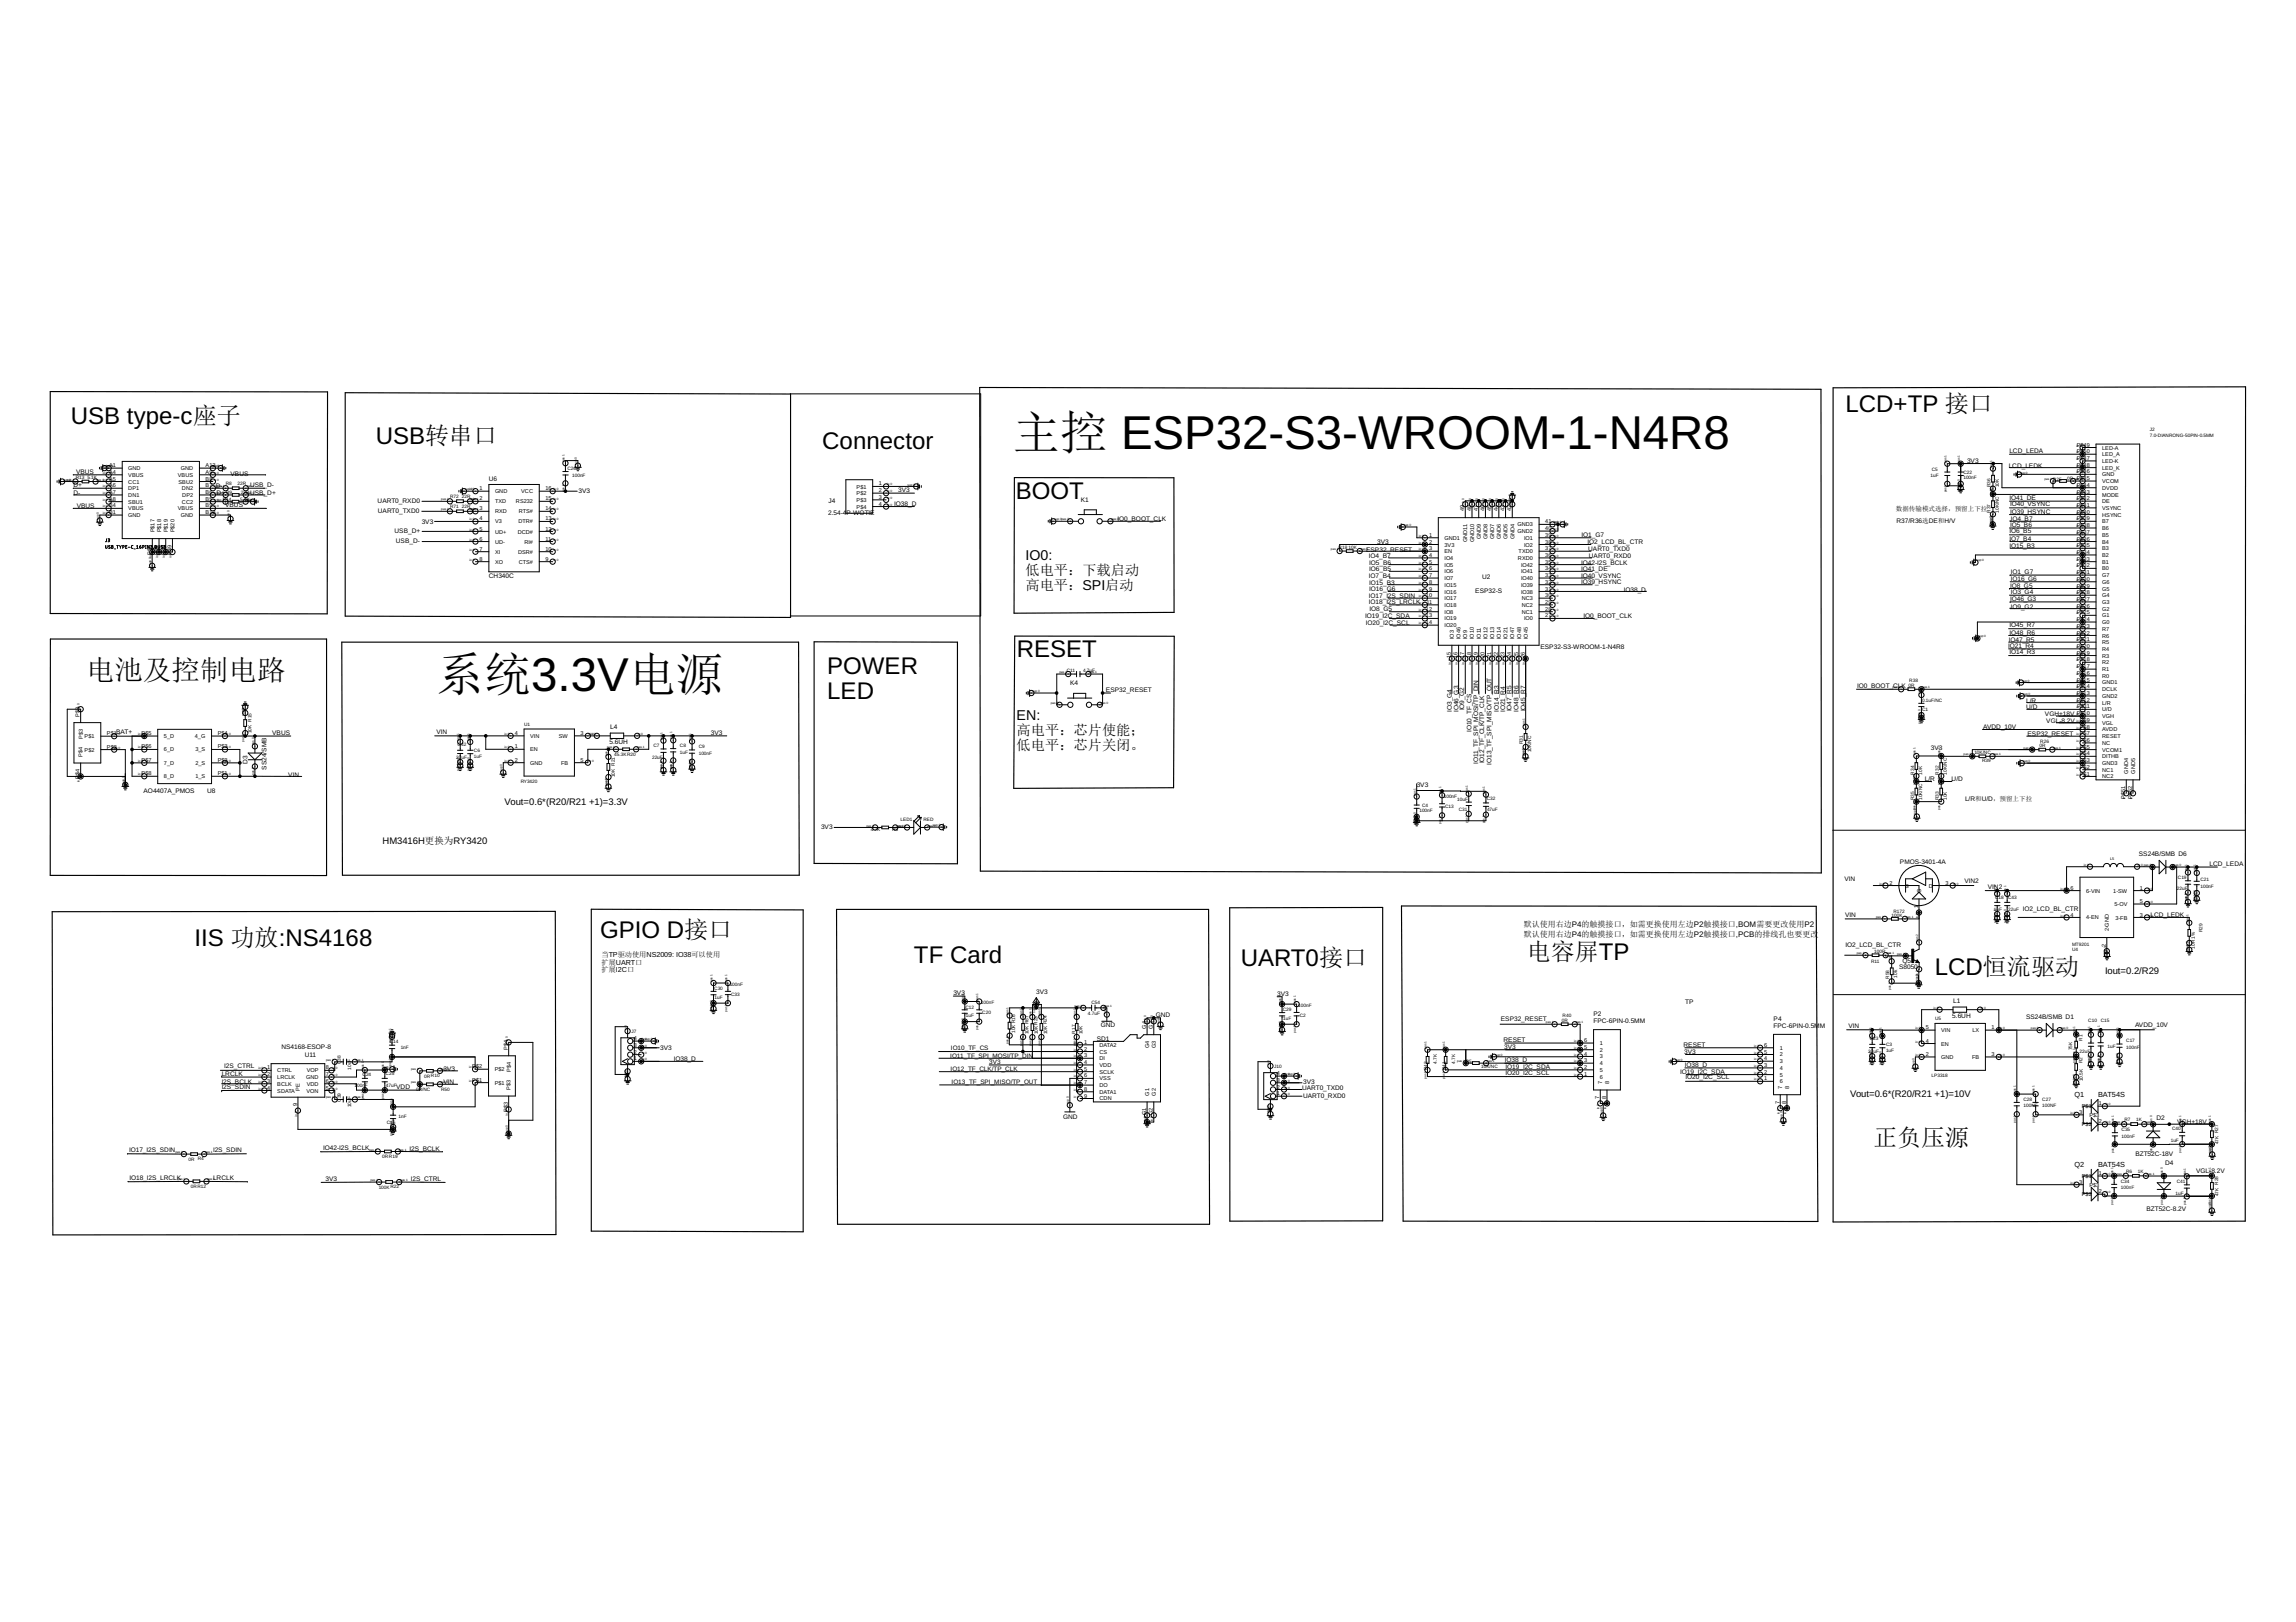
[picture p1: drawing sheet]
<svg xmlns="http://www.w3.org/2000/svg" width="297mm" height="210mm" viewBox="0 0 297 210" stroke-linecap="round" stroke-linejoin="round" font-family="sans-serif">
<defs><g id="words">
<g font-size="6.1">
<text x="131" y="58.2">主控 ESP32-S3-WROOM-1-N4R8</text>
<text x="56.4" y="89.4">系统3.3V电源</text>
</g>
<text font-size="3.7" x="11.2" y="88">电池及控制电路</text>
<g font-size="3.1">
<text x="238.8" y="53.3">LCD+TP 接口</text>
<text x="9.2" y="54.9">USB type-c座子</text>
<text x="48.6" y="57.5">USB转串口</text>
<text x="106.4" y="58.1">Connector</text>
<text x="131.4" y="64.5">BOOT</text>
<text x="107" y="87.2">POWER</text>
<text x="131.5" y="85">RESET</text>
<text x="107" y="90.5">LED</text>
<text x="25.2" y="122.4">IIS 功放:NS4168</text>
<text x="77.6" y="121.4">GPIO D接口</text>
<text x="118.2" y="124.6">TF Card</text>
<text x="160.5" y="125">UART0接口</text>
<text x="197.5" y="124.2">电容屏TP</text>
<text x="250.3" y="126.1">LCD恒流驱动</text>
<text x="242.3" y="148.4">正负压源</text>
</g>
<g font-size="1.8">
<text x="132.7" y="72.4">IO0:</text>
<text x="132.7" y="74.4">低电平：下载启动</text>
<text x="132.7" y="76.3">高电平：SPI启动</text>
<text x="131.5" y="93.1">EN:</text>
<text x="131.5" y="95.1">高电平：芯片使能；</text>
<text x="131.5" y="97">低电平：芯片关闭。</text>
</g>
<g font-size="1.2">
<text x="65.3" y="104.2">Vout=0.6*(R20/R21 +1)=3.3V</text>
<text x="49.5" y="109.3">HM3416H更换为RY3420</text>
<text x="272.3" y="126.1">Iout=0.2/R29</text>
<text x="239.4" y="141.9">Vout=0.6*(R20/R21 +1)=10V</text>
</g>
<g font-size="1">
<text x="197.1" y="119.9">默认使用右边P4的触摸接口，如需更换使用左边P2触摸接口,BOM需要更改使用P2</text>
<text x="197.1" y="121.3">默认使用右边P4的触摸接口，如需更换使用左边P2触摸接口,PCB的排线孔也要更改</text>
<text x="268.4" y="141.9">Q1</text>
<text x="271.4" y="142">BAT54S</text>
<text x="268.4" y="151">Q2</text>
<text x="271.4" y="151.1">BAT54S</text>
</g>
<g font-size=".9">
<text x="77.8" y="123.8">当TP驱动使用NS2009: IO38可以使用</text>
<text x="77.8" y="124.8">扩展UART口</text>
<text x="77.8" y="125.8">扩展I2C口</text>
</g>
<g font-size=".8">
<text x="254.5" y="59.9">3V3</text>
<text x="260" y="58.6">LCD_LEDA</text>
<text x="9.5" y="64.1">D-</text>
<text x="9.5" y="63">D+</text>
<text x="9.8" y="61.4">VBUS</text>
<text x="9.9" y="65.7">VBUS</text>
<text x="27.9" y="63.2">D-</text>
<text x="28" y="64.1">D+</text>
<text x="29.1" y="65.6">VBUS</text>
<text x="29.8" y="61.6">VBUS</text>
<text x="32.3" y="63">USB_D-</text>
<text x="32.4" y="64">USB_D+</text>
<text x="48.9" y="65.2">UART0_RXD0</text>
<text x="63.2" y="62.3">U6</text>
<text x="74.9" y="63.8">3V3</text>
<text x="107.2" y="65.1">J4</text>
<text x="115.7" y="65.5">IO38_D</text>
<text x="116.2" y="63.7">3V3</text>
<text x="139.8" y="64.9">K1</text>
<text x="259.9" y="60.5">LCD_LEDK</text>
<text x="260" y="64.7">IO41_DE</text>
<text x="260" y="65.5">IO40_VSYNC</text>
<text x="48.9" y="66.4">UART0_TXD0</text>
<text x="51" y="69">USB_D+</text>
<text x="51.2" y="70.3">USB_D-</text>
<text x="54.6" y="67.8">3V3</text>
<text x="107.1" y="66.6">2.54-4P-WOTIE</text>
<text x="144.6" y="67.5">IO0_BOOT_CLK</text>
<text x="176.7" y="71.4">ESP32_RESET</text>
<text x="178.2" y="70.4">3V3</text>
<text x="204.6" y="69.5">IO1_G7</text>
<text x="205.4" y="70.4">IO2_LCD_BL_CTR</text>
<text x="205.5" y="71.2">UART0_TXD0</text>
<text x="245.3" y="66.1">数据传输模式选择，预留上下拉</text>
<text x="245.4" y="67.7">R37/R36选DE和H/V</text>
<text x="260" y="69">IO6_B5</text>
<text x="260" y="70">IO7_B4</text>
<text x="260" y="70.9">IO15_B3</text>
<text x="260" y="66.5">IO39_HSYNC</text>
<text x="260" y="68.2">IO5_B6</text>
<text x="260.1" y="67.5">IO4_B7</text>
<text x="63.2" y="74.9">CH340C</text>
<text x="177.1" y="77.4">IO17_I2S_SDIN</text>
<text x="177.1" y="72.2">IO4_B7</text>
<text x="177.1" y="74.8">IO7_B4</text>
<text x="177.1" y="76.5">IO16_G6</text>
<text x="177.1" y="73.1">IO5_B6</text>
<text x="177.1" y="73.9">IO6_B5</text>
<text x="177.1" y="75.7">IO15_B3</text>
<text x="190.9" y="76.7">ESP32-S</text>
<text x="191.7" y="75">U2</text>
<text x="204.6" y="75.6">IO39_HSYNC</text>
<text x="204.6" y="73.9">IO41_DE</text>
<text x="204.6" y="73.1">IO42-I2S_BCLK</text>
<text x="204.6" y="74.8">IO40_VSYNC</text>
<text x="205.6" y="72.2">UART0_RXD0</text>
<text x="210.1" y="76.6">IO38_D</text>
<text x="260" y="76.1">IO8_G5</text>
<text x="260" y="77.7">IO46_G3</text>
<text x="260.1" y="74.3">IO1_G7</text>
<text x="260.1" y="75.2">IO16_G6</text>
<text x="260.1" y="76.9">IO3_G4</text>
<text x="176.6" y="80">IO19_I2C_SDA</text>
<text x="176.7" y="80.8">IO20_I2C_SCL</text>
<text x="177.1" y="78.2">IO18_I2S_LRCLK</text>
<text x="177.2" y="79.1">IO8_G5</text>
<text x="199.3" y="83.9">ESP32-S3-WROOM-1-N4R8</text>
<text x="204.9" y="80">IO0_BOOT_CLK</text>
<text x="259.8" y="83.8">IO21_R4</text>
<text x="259.9" y="83">IO47_R5</text>
<text x="260" y="81.2">IO45_R7</text>
<text x="260" y="82.2">IO48_R6</text>
<text x="260.1" y="78.8">IO9_G2</text>
<text x="138.5" y="88.7">K4</text>
<text x="143.1" y="89.6">ESP32_RESET</text>
<text x="240.3" y="89.1">IO0_BOOT_CLK</text>
<text x="260" y="84.7">IO14_R3</text>
<text x="15" y="95">BAT+</text>
<text x="35.2" y="95.1">VBUS</text>
<text x="56.5" y="94.9">VIN</text>
<text x="78.9" y="94.4">L4</text>
<text x="92" y="95.1">3V3</text>
<text x="187.8" y="92.1" transform="rotate(-90 187.8 92.1)">IO3_G4</text>
<text x="188.7" y="92.1" transform="rotate(-90 188.7 92.1)">IO46_G3</text>
<text x="189.4" y="91.9" transform="rotate(-90 189.4 91.9)">IO9_G2</text>
<text x="190.4" y="94.7" transform="rotate(-90 190.4 94.7)">IO10_TF_CS</text>
<text x="193.9" y="92.1" transform="rotate(-90 193.9 92.1)">IO14_R3</text>
<text x="194.7" y="92.1" transform="rotate(-90 194.7 92.1)">IO21_R4</text>
<text x="195.6" y="92.1" transform="rotate(-90 195.6 92.1)">IO47_R5</text>
<text x="196.5" y="92.1" transform="rotate(-90 196.5 92.1)">IO48_R6</text>
<text x="197.3" y="92.1" transform="rotate(-90 197.3 92.1)">IO45_R7</text>
<text x="256.6" y="94.4">AVDD_10V</text>
<text x="262.1" y="91.7">U/D</text>
<text x="262.1" y="90.9">L/R</text>
<text x="262.3" y="95.2">ESP32_RESET</text>
<text x="264.6" y="92.7">VGH+18V</text>
<text x="264.7" y="93.5">VGL-8.2V</text>
<text x="32" y="98.8" transform="rotate(-90 32 98.8)">D3</text>
<text x="34.5" y="99.6" transform="rotate(-90 34.5 99.6)">SS24/SMB</text>
<text x="37.3" y="100.6">VIN</text>
<text x="78.8" y="96.3">5.6UH</text>
<text x="183.3" y="101.8">3V3</text>
<text x="191.2" y="98.9" transform="rotate(-90 191.2 98.9)">IO11_TF_SPI_MOSI/TP_DIN</text>
<text x="192" y="98.8" transform="rotate(-90 192 98.8)">IO12_TF_CLK/TP_CLK</text>
<text x="193" y="99" transform="rotate(-90 193 99)">IO13_TF_SPI_MISO/TP_OUT</text>
<text x="249" y="101.1">L/R</text>
<text x="249.8" y="97.1">3V3</text>
<text x="252.5" y="101.1">U/D</text>
<text x="18.6" y="102.6">AO4407A_PMOS</text>
<text x="26.8" y="102.6">U8</text>
<text x="106.2" y="107.3">3V3</text>
<text x="254.2" y="103.6">L/R和U/D，预留上下拉</text>
<text x="238.6" y="114">VIN</text>
<text x="245.8" y="111.8">PMOS-3401-4A</text>
<text x="276.7" y="110.8">SS24B/SMB D6</text>
<text x="285.9" y="112.1">LCD_LEDA</text>
<text x="238.7" y="118.7">VIN</text>
<text x="254.1" y="114.3">VIN2</text>
<text x="257.2" y="115.1">VIN2</text>
<text x="261.7" y="117.9">IO2_LCD_BL_CTR</text>
<text x="278.2" y="118.6">LCD_LEDK</text>
<text x="238.8" y="122.6">IO2_LCD_BL_CTR</text>
<text x="245.7" y="125.4">S8050</text>
<text x="246.1" y="124.6">Q5</text>
<text x="123.3" y="128.7">3V3</text>
<text x="134.1" y="128.7">3V3</text>
<text x="149.5" y="131.6">GND</text>
<text x="165.2" y="128.9">3V3</text>
<text x="206.2" y="131.5">P2</text>
<text x="218" y="129.9">TP</text>
<text x="252.6" y="131.7">5.6UH</text>
<text x="252.7" y="129.8">L1</text>
<text x="262.1" y="131.9">SS24B/SMB D1</text>
<text x="36.4" y="135.8">NS4168-ESOP-8</text>
<text x="39.4" y="136.8">U11</text>
<text x="85.4" y="135.8">3V3</text>
<text x="87.2" y="137.3">IO38_D</text>
<text x="122.9" y="136.9">IO11_TF_SPI_MOSI/TP_DIN</text>
<text x="123" y="135.9">IO10_TF_CS</text>
<text x="128" y="137.7">3V3</text>
<text x="141.9" y="134.8">SD1</text>
<text x="142.4" y="132.9">GND</text>
<text x="194.2" y="132.1">ESP32_RESET</text>
<text x="194.5" y="134.9">RESET</text>
<text x="194.6" y="135.8">3V3</text>
<text x="194.7" y="137.5">IO38_D</text>
<text x="206.2" y="132.4">FPC-6PIN-0.5MM</text>
<text x="217.8" y="135.5">RESET</text>
<text x="217.9" y="136.4">3V3</text>
<text x="229.5" y="133">FPC-6PIN-0.5MM</text>
<text x="229.5" y="132.1">P4</text>
<text x="239.2" y="133">VIN</text>
<text x="276.2" y="132.9">AVDD_10V</text>
<text x="28.7" y="140.9">I2S_SDIN</text>
<text x="28.7" y="140.3">I2S_BCLK</text>
<text x="28.7" y="139.2">LRCLK</text>
<text x="29" y="138.2">I2S_CTRL</text>
<text x="51.3" y="140.9">VDD</text>
<text x="57.4" y="138.5">3V3</text>
<text x="57.4" y="140.3">VIN</text>
<text x="123" y="138.6">IO12_TF_CLK/TP_CLK</text>
<text x="123.1" y="140.3">IO13_TF_SPI_MISO/TP_OUT</text>
<text x="168.4" y="141.1">UART0_TXD0</text>
<text x="168.6" y="140.3">3V3</text>
<text x="168.6" y="142.1">UART0_RXD0</text>
<text x="194.8" y="139.1">IO20_I2C_SCL</text>
<text x="194.8" y="138.3">IO19_I2C_SDA</text>
<text x="217.4" y="139">IO19_I2C_SDA</text>
<text x="218" y="138.1">IO38_D</text>
<text x="218.1" y="139.7">IO20_I2C_SCL</text>
<text x="16.7" y="149.1">IO17_I2S_SDIN</text>
<text x="27.6" y="149.1">I2S_SDIN</text>
<text x="41.8" y="148.9">IO42-I2S_BCLK</text>
<text x="53" y="149">I2S_BCLK</text>
<text x="137.5" y="144.8">GND</text>
<text x="276.3" y="149.6">BZT52C-18V</text>
<text x="279" y="145">D2</text>
<text x="281.7" y="145.5">VGH+18V</text>
<text x="16.7" y="152.7">IO18_I2S_LRCLK</text>
<text x="27.6" y="152.7">LRCLK</text>
<text x="42.1" y="152.8">3V3</text>
<text x="53.2" y="152.9">I2S_CTRL</text>
<text x="280.1" y="150.8">D4</text>
<text x="284.1" y="151.7">VGL-8.2V</text>
<text x="277.7" y="156.7">BZT52C-8.2V</text>
</g>
<g font-size=".7">
<text x="268.7" y="57.8">P$49</text>
<text x="268.7" y="58.7">P$50</text>
<text x="268.7" y="59.5">P$47</text>
<text x="272" y="58.2">LED-A</text>
<text x="272" y="59">LED_A</text>
<text x="272" y="59.9">LED-K</text>
<text x="14.1" y="60.5">A1</text>
<text x="14.1" y="61.3">A4</text>
<text x="14.1" y="62.2">A5</text>
<text x="14.1" y="63.1">A6</text>
<text x="14.1" y="63.9">A7</text>
<text x="14.1" y="64.8">A8</text>
<text x="14.1" y="65.7">B4</text>
<text x="16.6" y="60.8">GND</text>
<text x="16.6" y="61.7">VBUS</text>
<text x="16.6" y="62.6">CC1</text>
<text x="16.6" y="63.4">DP1</text>
<text x="16.6" y="64.3">DN1</text>
<text x="16.6" y="65.2">SBU1</text>
<text x="23" y="61.7">VBUS</text>
<text x="23.1" y="62.6">SBU2</text>
<text x="23.4" y="60.8">GND</text>
<text x="23.5" y="65.2">CC2</text>
<text x="23.5" y="63.4">DN2</text>
<text x="23.6" y="64.3">DP2</text>
<text x="26.6" y="65.7">B9</text>
<text x="26.6" y="64.8">B5</text>
<text x="26.6" y="63.9">B6</text>
<text x="26.6" y="63.1">B7</text>
<text x="26.6" y="62.2">B8</text>
<text x="26.6" y="61.3">A9</text>
<text x="26.6" y="60.5">A12</text>
<text x="62" y="63.4">1</text>
<text x="62" y="64.7">2</text>
<text x="64" y="63.8">GND</text>
<text x="64" y="65.1">TXD</text>
<text x="66.7" y="65.1">RS232</text>
<text x="67.4" y="63.8">VCC</text>
<text x="70.6" y="64.7">15</text>
<text x="70.6" y="63.4">16</text>
<text x="110.8" y="63.2">P$1</text>
<text x="110.8" y="64.1">P$2</text>
<text x="110.8" y="65">P$3</text>
<text x="110.8" y="65.8">P$4</text>
<text x="113.7" y="62.8">1</text>
<text x="113.7" y="63.7">2</text>
<text x="113.7" y="64.6">3</text>
<text x="113.7" y="65.4">4</text>
<text x="268.7" y="60.4">P$48</text>
<text x="268.7" y="61.3">P$46</text>
<text x="268.7" y="62.1">P$45</text>
<text x="268.7" y="63">P$44</text>
<text x="268.7" y="63.9">P$43</text>
<text x="268.7" y="64.7">P$42</text>
<text x="268.7" y="65.6">P$41</text>
<text x="272" y="60.8">LED_K</text>
<text x="272" y="61.6">GND</text>
<text x="272" y="62.5">VCOM</text>
<text x="272" y="63.4">DVDD</text>
<text x="272" y="64.3">MODE</text>
<text x="272" y="65.1">DE</text>
<text x="272" y="66">VSYNC</text>
<text x="14.1" y="66.5">B1</text>
<text x="16.6" y="66">VBUS</text>
<text x="16.6" y="66.9">GND</text>
<text x="19.6" y="71.8" transform="rotate(-90 19.6 71.8)">P$6</text>
<text x="20" y="68.9" transform="rotate(-90 20 68.9)">P$17</text>
<text x="20.5" y="71.8" transform="rotate(-90 20.5 71.8)">P$7</text>
<text x="20.8" y="68.9" transform="rotate(-90 20.8 68.9)">P$18</text>
<text x="21.3" y="71.8" transform="rotate(-90 21.3 71.8)">P$8</text>
<text x="21.7" y="68.9" transform="rotate(-90 21.7 68.9)">P$19</text>
<text x="22.2" y="71.8" transform="rotate(-90 22.2 71.8)">P$9</text>
<text x="22.6" y="68.9" transform="rotate(-90 22.6 68.9)">P$20</text>
<text x="23" y="66.1">VBUS</text>
<text x="23.4" y="66.9">GND</text>
<text x="26.6" y="66.5">B12</text>
<text x="62" y="66.1">3</text>
<text x="62" y="67.4">4</text>
<text x="62" y="68.7">5</text>
<text x="62" y="70">6</text>
<text x="62" y="71.3">7</text>
<text x="64" y="66.4">RXD</text>
<text x="64" y="67.7">V3</text>
<text x="64" y="69">UD+</text>
<text x="64" y="70.3">UD-</text>
<text x="64" y="71.6">XI</text>
<text x="67" y="69">DCD#</text>
<text x="67" y="71.7">DSR#</text>
<text x="67.1" y="67.7">DTR#</text>
<text x="67.1" y="66.4">RTS#</text>
<text x="67.8" y="70.4">RI#</text>
<text x="70.6" y="71.3">10</text>
<text x="70.6" y="70">11</text>
<text x="70.6" y="68.7">12</text>
<text x="70.6" y="67.4">13</text>
<text x="70.6" y="66.1">14</text>
<text x="184.9" y="69.5">1</text>
<text x="184.9" y="70.3">2</text>
<text x="184.9" y="71.2">3</text>
<text x="186.9" y="69.9">GND1</text>
<text x="186.9" y="70.7">3V3</text>
<text x="186.9" y="71.6">EN</text>
<text x="189.4" y="66.2" transform="rotate(-90 189.4 66.2)">49</text>
<text x="189.8" y="70.1" transform="rotate(-90 189.8 70.1)">GND11</text>
<text x="190.3" y="66.2" transform="rotate(-90 190.3 66.2)">48</text>
<text x="190.7" y="70.2" transform="rotate(-90 190.7 70.2)">GND10</text>
<text x="191.2" y="66.2" transform="rotate(-90 191.2 66.2)">47</text>
<text x="191.6" y="69.8" transform="rotate(-90 191.6 69.8)">GND9</text>
<text x="192" y="66.2" transform="rotate(-90 192 66.2)">46</text>
<text x="192.4" y="69.8" transform="rotate(-90 192.4 69.8)">GND8</text>
<text x="192.9" y="66.2" transform="rotate(-90 192.9 66.2)">45</text>
<text x="193.3" y="69.8" transform="rotate(-90 193.3 69.8)">GND7</text>
<text x="193.8" y="66.2" transform="rotate(-90 193.8 66.2)">44</text>
<text x="194.2" y="69.8" transform="rotate(-90 194.2 69.8)">GND6</text>
<text x="194.7" y="66.2" transform="rotate(-90 194.7 66.2)">43</text>
<text x="195" y="69.8" transform="rotate(-90 195 69.8)">GND5</text>
<text x="195.5" y="66.2" transform="rotate(-90 195.5 66.2)">42</text>
<text x="195.9" y="69.8" transform="rotate(-90 195.9 69.8)">GND4</text>
<text x="196.3" y="69">GND2</text>
<text x="196.3" y="68.1">GND3</text>
<text x="196.5" y="71.6">TXD0</text>
<text x="197.2" y="70.7">IO2</text>
<text x="197.2" y="69.9">IO1</text>
<text x="199.9" y="71.2">37</text>
<text x="199.9" y="70.3">38</text>
<text x="199.9" y="69.5">39</text>
<text x="199.9" y="68.6">40</text>
<text x="199.9" y="67.7">41</text>
<text x="268.7" y="66.5">P$40</text>
<text x="268.7" y="67.3">P$39</text>
<text x="268.7" y="68.2">P$38</text>
<text x="268.7" y="69.1">P$37</text>
<text x="268.7" y="70">P$36</text>
<text x="268.7" y="70.8">P$35</text>
<text x="268.7" y="71.7">P$34</text>
<text x="272" y="66.9">HSYNC</text>
<text x="272" y="67.7">B7</text>
<text x="272" y="68.6">B6</text>
<text x="272" y="69.5">B5</text>
<text x="272" y="70.3">B4</text>
<text x="272" y="71.2">B3</text>
<text x="62" y="72.6">8</text>
<text x="64" y="73">XO</text>
<text x="67.1" y="73">CTS#</text>
<text x="70.6" y="72.6">9</text>
<text x="184.5" y="77.3">10</text>
<text x="184.9" y="72.1">4</text>
<text x="184.9" y="73">5</text>
<text x="184.9" y="73.8">6</text>
<text x="184.9" y="74.7">7</text>
<text x="184.9" y="75.6">8</text>
<text x="184.9" y="76.4">9</text>
<text x="186.9" y="72.5">IO4</text>
<text x="186.9" y="73.3">IO5</text>
<text x="186.9" y="74.2">IO6</text>
<text x="186.9" y="75.1">IO7</text>
<text x="186.9" y="75.9">IO15</text>
<text x="186.9" y="76.8">IO16</text>
<text x="186.9" y="77.7">IO17</text>
<text x="196.4" y="72.5">RXD0</text>
<text x="196.8" y="76.8">IO38</text>
<text x="196.8" y="75.9">IO39</text>
<text x="196.8" y="75.1">IO40</text>
<text x="196.8" y="74.2">IO41</text>
<text x="196.8" y="73.3">IO42</text>
<text x="196.9" y="77.7">NC3</text>
<text x="199.9" y="77.3">30</text>
<text x="199.9" y="76.4">31</text>
<text x="199.9" y="75.6">32</text>
<text x="199.9" y="74.7">33</text>
<text x="199.9" y="73.8">34</text>
<text x="199.9" y="73">35</text>
<text x="199.9" y="72.1">36</text>
<text x="268.7" y="72.6">P$33</text>
<text x="268.7" y="73.4">P$32</text>
<text x="268.7" y="74.3">P$31</text>
<text x="268.7" y="75.2">P$30</text>
<text x="268.7" y="76">P$29</text>
<text x="268.7" y="76.9">P$28</text>
<text x="268.7" y="77.8">P$27</text>
<text x="272" y="72.1">B2</text>
<text x="272" y="72.9">B1</text>
<text x="272" y="73.8">B0</text>
<text x="272" y="74.7">G7</text>
<text x="272" y="75.5">G6</text>
<text x="272" y="76.4">G5</text>
<text x="272" y="77.3">G4</text>
<text x="184.5" y="79">12</text>
<text x="184.5" y="79.9">13</text>
<text x="184.5" y="80.8">14</text>
<text x="184.5" y="78.2">11</text>
<text x="186.9" y="78.5">IO18</text>
<text x="186.9" y="79.4">IO8</text>
<text x="186.9" y="80.3">IO19</text>
<text x="186.9" y="81.2">IO20</text>
<text x="188.1" y="82.7" transform="rotate(-90 188.1 82.7)">IO3</text>
<text x="189" y="82.7" transform="rotate(-90 189 82.7)">IO46</text>
<text x="189.8" y="82.7" transform="rotate(-90 189.8 82.7)">IO9</text>
<text x="190.7" y="82.7" transform="rotate(-90 190.7 82.7)">IO10</text>
<text x="191.6" y="82.7" transform="rotate(-90 191.6 82.7)">IO11</text>
<text x="192.4" y="82.7" transform="rotate(-90 192.4 82.7)">IO12</text>
<text x="193.3" y="82.7" transform="rotate(-90 193.3 82.7)">IO13</text>
<text x="194.2" y="82.7" transform="rotate(-90 194.2 82.7)">IO14</text>
<text x="195" y="82.7" transform="rotate(-90 195 82.7)">IO21</text>
<text x="195.9" y="82.7" transform="rotate(-90 195.9 82.7)">IO47</text>
<text x="196.8" y="82.7" transform="rotate(-90 196.8 82.7)">IO48</text>
<text x="196.9" y="79.4">NC1</text>
<text x="196.9" y="78.6">NC2</text>
<text x="197.2" y="80.3">IO0</text>
<text x="197.6" y="82.7" transform="rotate(-90 197.6 82.7)">IO45</text>
<text x="199.9" y="79.9">27</text>
<text x="199.9" y="79">28</text>
<text x="199.9" y="78.2">29</text>
<text x="268.7" y="78.6">P$26</text>
<text x="268.7" y="79.5">P$25</text>
<text x="268.7" y="80.4">P$24</text>
<text x="268.7" y="81.2">P$23</text>
<text x="268.7" y="82.1">P$22</text>
<text x="268.7" y="83">P$21</text>
<text x="268.7" y="83.9">P$20</text>
<text x="272" y="78.2">G3</text>
<text x="272" y="79">G2</text>
<text x="272" y="79.9">G1</text>
<text x="272" y="80.8">G0</text>
<text x="272" y="81.6">R7</text>
<text x="272" y="82.5">R6</text>
<text x="272" y="83.4">R5</text>
<text x="187.7" y="85.1" transform="rotate(-90 187.7 85.1)">15</text>
<text x="188.6" y="85.1" transform="rotate(-90 188.6 85.1)">16</text>
<text x="189.4" y="85.1" transform="rotate(-90 189.4 85.1)">17</text>
<text x="190.3" y="85.1" transform="rotate(-90 190.3 85.1)">18</text>
<text x="191.2" y="85.1" transform="rotate(-90 191.2 85.1)">19</text>
<text x="192" y="85.1" transform="rotate(-90 192 85.1)">20</text>
<text x="192.9" y="85.1" transform="rotate(-90 192.9 85.1)">21</text>
<text x="193.8" y="85.1" transform="rotate(-90 193.8 85.1)">22</text>
<text x="194.7" y="85.1" transform="rotate(-90 194.7 85.1)">23</text>
<text x="195.5" y="85.1" transform="rotate(-90 195.5 85.1)">24</text>
<text x="196.4" y="85.1" transform="rotate(-90 196.4 85.1)">25</text>
<text x="197.3" y="85.1" transform="rotate(-90 197.3 85.1)">26</text>
<text x="268.7" y="84.7">P$19</text>
<text x="268.7" y="85.6">P$18</text>
<text x="268.7" y="86.5">P$17</text>
<text x="268.7" y="87.3">P$16</text>
<text x="268.7" y="88.2">P$15</text>
<text x="268.7" y="89.1">P$14</text>
<text x="268.7" y="89.9">P$13</text>
<text x="272" y="84.2">R4</text>
<text x="272" y="85.1">R3</text>
<text x="272" y="86">R2</text>
<text x="272" y="86.8">R1</text>
<text x="272" y="87.7">R0</text>
<text x="272" y="88.6">GND1</text>
<text x="272" y="89.4">DCLK</text>
<text x="10.3" y="92.7" transform="rotate(-90 10.3 92.7)">P$3</text>
<text x="10.7" y="95.6" transform="rotate(-90 10.7 95.6)">P$3</text>
<text x="10.9" y="95.5">P$1</text>
<text x="13.8" y="95.1">P$1</text>
<text x="18.3" y="95.1">P$5</text>
<text x="21.2" y="95.5">5_D</text>
<text x="25.2" y="95.5">4_G</text>
<text x="28.2" y="95.1">P$4</text>
<text x="66.6" y="95.1">4</text>
<text x="68.6" y="95.5">VIN</text>
<text x="72.3" y="95.5">SW</text>
<text x="75.1" y="95.1">3</text>
<text x="268.7" y="90.8">P$12</text>
<text x="268.7" y="92.5">P$10</text>
<text x="268.7" y="91.7">P$11</text>
<text x="269.1" y="93.4">P$9</text>
<text x="269.1" y="94.3">P$8</text>
<text x="269.1" y="95.1">P$7</text>
<text x="272" y="90.3">GND2</text>
<text x="272" y="91.2">L/R</text>
<text x="272" y="92.1">U/D</text>
<text x="272" y="92.9">VGH</text>
<text x="272" y="93.8">VGL</text>
<text x="272" y="94.7">AVDD</text>
<text x="272" y="95.5">RESET</text>
<text x="10.3" y="100.8" transform="rotate(-90 10.3 100.8)">P$4</text>
<text x="10.7" y="97.9" transform="rotate(-90 10.7 97.9)">P$4</text>
<text x="10.9" y="97.3">P$2</text>
<text x="13.8" y="96.9">P$2</text>
<text x="18.3" y="96.9">P$6</text>
<text x="18.3" y="98.6">P$7</text>
<text x="18.3" y="100.3">P$8</text>
<text x="21.2" y="97.2">6_D</text>
<text x="21.2" y="99">7_D</text>
<text x="21.2" y="100.7">8_D</text>
<text x="25.3" y="100.7">1_S</text>
<text x="25.3" y="99">2_S</text>
<text x="25.3" y="97.3">3_S</text>
<text x="28.2" y="100.3">P$1</text>
<text x="28.2" y="98.6">P$2</text>
<text x="28.2" y="96.9">P$3</text>
<text x="66.6" y="96.8">1</text>
<text x="66.6" y="98.6">2</text>
<text x="68.6" y="97.2">EN</text>
<text x="68.6" y="99">GND</text>
<text x="72.6" y="99">FB</text>
<text x="75.1" y="98.6">5</text>
<text x="269.1" y="96">P$6</text>
<text x="269.1" y="96.9">P$5</text>
<text x="269.1" y="97.8">P$4</text>
<text x="269.1" y="98.6">P$3</text>
<text x="269.1" y="99.5">P$2</text>
<text x="269.1" y="100.4">P$1</text>
<text x="272" y="96.4">NC</text>
<text x="272" y="97.3">VCOM1</text>
<text x="272" y="98.1">DITHB</text>
<text x="272" y="99">GND3</text>
<text x="272" y="99.9">NC1</text>
<text x="272" y="100.7">NC2</text>
<text x="275.3" y="100.1" transform="rotate(-90 275.3 100.1)">GND4</text>
<text x="276.2" y="100.1" transform="rotate(-90 276.2 100.1)">GND5</text>
<text x="275" y="103.4" transform="rotate(-90 275 103.4)">P$51</text>
<text x="275.8" y="103.4" transform="rotate(-90 275.8 103.4)">P$52</text>
<text x="244.5" y="114.5">2</text>
<text x="246.5" y="114.9">S</text>
<text x="248.1" y="117.5" transform="rotate(-90 248.1 117.5)">1</text>
<text x="248.5" y="115.5" transform="rotate(-90 248.5 115.5)">G</text>
<text x="249.5" y="114.9">D</text>
<text x="251.7" y="114.5">3</text>
<text x="267.9" y="118.6">4</text>
<text x="267.9" y="115.1">6</text>
<text x="269.9" y="119">4-EN</text>
<text x="269.9" y="115.5">6-VIN</text>
<text x="273.4" y="115.5">1-SW</text>
<text x="273.6" y="117.3">5-OV</text>
<text x="273.7" y="119">3-FB</text>
<text x="276.8" y="115.1">1</text>
<text x="276.8" y="118.6">3</text>
<text x="276.8" y="116.9">5</text>
<text x="272.4" y="122.5" transform="rotate(-90 272.4 122.5)">2</text>
<text x="272.8" y="120.5" transform="rotate(-90 272.8 120.5)">2-GND</text>
<text x="65.7" y="135.8" transform="rotate(-90 65.7 135.8)">P$4</text>
<text x="82" y="137.2">1</text>
<text x="82" y="136.4">2</text>
<text x="82" y="135.5">3</text>
<text x="82" y="134.6">4</text>
<text x="140.2" y="135.1">1</text>
<text x="140.2" y="136">2</text>
<text x="140.2" y="136.8">3</text>
<text x="140.2" y="137.7">4</text>
<text x="142.2" y="135.5">DATA2</text>
<text x="142.2" y="136.3">CS</text>
<text x="142.2" y="137.2">DI</text>
<text x="148.3" y="133.1" transform="rotate(-90 148.3 133.1)">G4</text>
<text x="148.7" y="135.7" transform="rotate(-90 148.7 135.7)">G4</text>
<text x="149.1" y="133.1" transform="rotate(-90 149.1 133.1)">G3</text>
<text x="149.5" y="135.7" transform="rotate(-90 149.5 135.7)">G3</text>
<text x="205" y="134.9">6</text>
<text x="205" y="135.7">5</text>
<text x="205" y="136.6">4</text>
<text x="205" y="137.5">3</text>
<text x="207" y="135.2">1</text>
<text x="207" y="136.1">2</text>
<text x="207" y="137">3</text>
<text x="207" y="137.8">4</text>
<text x="228.3" y="135.5">6</text>
<text x="228.3" y="136.3">5</text>
<text x="228.3" y="137.2">4</text>
<text x="230.3" y="135.8">1</text>
<text x="230.3" y="136.7">2</text>
<text x="230.3" y="137.6">3</text>
<text x="249.1" y="134.9">4</text>
<text x="249.1" y="136.7">2</text>
<text x="249.1" y="133.2">5</text>
<text x="251.1" y="135.3">EN</text>
<text x="251.1" y="137">GND</text>
<text x="251.1" y="133.6">VIN</text>
<text x="255.1" y="137.1">FB</text>
<text x="255.2" y="133.6">LX</text>
<text x="257.7" y="136.7">3</text>
<text x="257.7" y="133.2">1</text>
<text x="34.5" y="138.4">1</text>
<text x="34.5" y="139.3">2</text>
<text x="34.5" y="140.1">3</text>
<text x="34.5" y="141">4</text>
<text x="35.9" y="138.8">CTRL</text>
<text x="35.9" y="139.6">LRCLK</text>
<text x="35.9" y="140.5">BCLK</text>
<text x="35.9" y="141.4">SDATA</text>
<text x="38.4" y="143.2" transform="rotate(-90 38.4 143.2)">9</text>
<text x="38.8" y="141.2" transform="rotate(-90 38.8 141.2)">PE</text>
<text x="39.6" y="139.7">GND</text>
<text x="39.7" y="141.4">VON</text>
<text x="39.7" y="140.5">VDD</text>
<text x="39.7" y="138.8">VOP</text>
<text x="42.1" y="141">5</text>
<text x="42.1" y="140.1">6</text>
<text x="42.1" y="139.3">7</text>
<text x="42.1" y="138.4">8</text>
<text x="61.1" y="140">P$1</text>
<text x="61.1" y="138.2">P$2</text>
<text x="64" y="140.4">P$1</text>
<text x="64" y="138.6">P$2</text>
<text x="65.7" y="143.9" transform="rotate(-90 65.7 143.9)">P$3</text>
<text x="66.1" y="141" transform="rotate(-90 66.1 141)">P$3</text>
<text x="66.1" y="138.7" transform="rotate(-90 66.1 138.7)">P$4</text>
<text x="140.2" y="138.6">5</text>
<text x="140.2" y="139.4">6</text>
<text x="140.2" y="140.3">7</text>
<text x="140.2" y="141.2">8</text>
<text x="140.2" y="142">9</text>
<text x="142.2" y="138.1">VDD</text>
<text x="142.2" y="138.9">SCLK</text>
<text x="142.2" y="139.8">VSS</text>
<text x="142.2" y="140.7">DO</text>
<text x="142.2" y="141.5">DATA1</text>
<text x="142.2" y="142.4">CDN</text>
<text x="148.7" y="141.8" transform="rotate(-90 148.7 141.8)">G1</text>
<text x="149.5" y="141.8" transform="rotate(-90 149.5 141.8)">G2</text>
<text x="165.2" y="141.7">1</text>
<text x="165.2" y="140.9">2</text>
<text x="165.2" y="140">3</text>
<text x="165.2" y="139.1">4</text>
<text x="205" y="138.3">2</text>
<text x="205" y="139.2">1</text>
<text x="206.9" y="142.3" transform="rotate(-90 206.9 142.3)">7</text>
<text x="207" y="138.7">5</text>
<text x="207" y="139.6">6</text>
<text x="207.3" y="140.3" transform="rotate(-90 207.3 140.3)">7</text>
<text x="207.8" y="142.3" transform="rotate(-90 207.8 142.3)">8</text>
<text x="208.2" y="140.3" transform="rotate(-90 208.2 140.3)">8</text>
<text x="228.3" y="138.1">3</text>
<text x="228.3" y="138.9">2</text>
<text x="228.3" y="139.8">1</text>
<text x="230.2" y="142.9" transform="rotate(-90 230.2 142.9)">7</text>
<text x="230.3" y="138.5">4</text>
<text x="230.3" y="139.3">5</text>
<text x="230.3" y="140.2">6</text>
<text x="230.6" y="140.9" transform="rotate(-90 230.6 140.9)">7</text>
<text x="231.1" y="142.9" transform="rotate(-90 231.1 142.9)">8</text>
<text x="231.5" y="140.9" transform="rotate(-90 231.5 140.9)">8</text>
<text x="269.3" y="143.4">P$1</text>
<text x="271.6" y="143">1</text>
<text x="148.3" y="144.3" transform="rotate(-90 148.3 144.3)">G1</text>
<text x="149.1" y="144.3" transform="rotate(-90 149.1 144.3)">G2</text>
<text x="269" y="144.2">3</text>
<text x="269.3" y="145.8">P$2</text>
<text x="270.3" y="144.5">P$3</text>
<text x="271.6" y="145.4">2</text>
<text x="269" y="153.2">3</text>
<text x="269.3" y="154.8">P$2</text>
<text x="269.3" y="152.5">P$1</text>
<text x="270.3" y="153.6">P$3</text>
<text x="271.6" y="154.4">2</text>
<text x="271.6" y="152.1">1</text>
</g>
<g font-size=".6">
<text x="278.1" y="56.6">7.0-DIANRONG-50PIN-0.5MM</text>
<text x="278.1" y="55.7">J2</text>
<text x="9.8" y="61.9">R13</text>
<text x="11.3" y="61.9">5.1K</text>
<text x="28.8" y="64.8">R14</text>
<text x="29.2" y="62.8">R8</text>
<text x="29.3" y="63.9">R9</text>
<text x="30.7" y="62.8">22R</text>
<text x="31.1" y="64.8">5.1K</text>
<text x="31.2" y="63.9">22R</text>
<text x="58.2" y="65.8">R71</text>
<text x="58.2" y="64.5">R72</text>
<text x="59.8" y="65.8">22R</text>
<text x="59.8" y="64.5">22R</text>
<text x="73.4" y="60.8">C26</text>
<text x="74" y="61.7">100nF</text>
<text x="249.8" y="61.7">1uF</text>
<text x="249.9" y="61">C5</text>
<text x="254" y="62">100nF</text>
<text x="254" y="61.3">C22</text>
<text x="257.5" y="63" transform="rotate(-90 257.5 63)">R36</text>
<text x="258.6" y="63" transform="rotate(-90 258.6 63)">10K</text>
<text x="265.6" y="62.2">R25</text>
<text x="267.4" y="62.2">0R</text>
<text x="173.2" y="71.1">R18</text>
<text x="174.5" y="71">10K</text>
<text x="257.5" y="66.3" transform="rotate(-90 257.5 66.3)">R37</text>
<text x="258.6" y="66.3" transform="rotate(-90 258.6 66.3)">10K/NC</text>
<text x="138" y="87">C11</text>
<text x="140.1" y="87">4.7uF</text>
<text x="246.9" y="88.8">0R</text>
<text x="247" y="88.3">R38</text>
<text x="32.6" y="94.9" transform="rotate(-90 32.6 94.9)">10K R15</text>
<text x="67.8" y="93.9">U1</text>
<text x="248.7" y="90.9">0.1uF/NC</text>
<text x="248.7" y="92">C1</text>
<text x="59" y="98.2">22uF</text>
<text x="59.2" y="96.6">C42</text>
<text x="61.3" y="98.1">1uF</text>
<text x="61.3" y="97.4">C6</text>
<text x="67.4" y="101.3">RY3420</text>
<text x="79.5" y="97.8">45.3KR20</text>
<text x="79.5" y="100.6" transform="rotate(-90 79.5 100.6)">10K R21</text>
<text x="84.4" y="98.2">22uF</text>
<text x="84.5" y="96.7">C7</text>
<text x="88" y="97.5">1uF</text>
<text x="88" y="96.7">C8</text>
<text x="90.4" y="97.7">100nF</text>
<text x="90.4" y="96.8">C9</text>
<text x="197" y="96.3" transform="rotate(-90 197 96.3)">R31</text>
<text x="198.1" y="97.3" transform="rotate(-90 198.1 97.3)">10K/NC</text>
<text x="247.6" y="100.2" transform="rotate(-90 247.6 100.2)">R34</text>
<text x="248.7" y="100.2" transform="rotate(-90 248.7 100.2)">10K</text>
<text x="250.8" y="100.2" transform="rotate(-90 250.8 100.2)">R32</text>
<text x="251.9" y="100.2" transform="rotate(-90 251.9 100.2)">10K/NC</text>
<text x="255.4" y="97.6">10K/NC</text>
<text x="256.4" y="98.6">R39</text>
<text x="263.9" y="96.7">0R</text>
<text x="264" y="96.1">R26</text>
<text x="112.7" y="107.6">4.7K</text>
<text x="115.4" y="107.6">R3</text>
<text x="116.5" y="106.3">LED1</text>
<text x="119.5" y="106.3">RED</text>
<text x="183.6" y="105.1">100nF</text>
<text x="184" y="104.4">C4</text>
<text x="186.8" y="103.3">100nF</text>
<text x="187" y="104.6">C13</text>
<text x="188.5" y="103.7">10uF</text>
<text x="188.7" y="104.9">C31</text>
<text x="192.4" y="103.5">C32</text>
<text x="192.4" y="105">47uF</text>
<text x="247.6" y="103.5" transform="rotate(-90 247.6 103.5)">R35</text>
<text x="248.7" y="103.5" transform="rotate(-90 248.7 103.5)">10K/NC</text>
<text x="250.8" y="103.5" transform="rotate(-90 250.8 103.5)">R33</text>
<text x="251.9" y="103.5" transform="rotate(-90 251.9 103.5)">10K</text>
<text x="281.8" y="113.7">C19</text>
<text x="244.7" y="118.6">100K</text>
<text x="245" y="118.1">R172</text>
<text x="258" y="117.9">1uF</text>
<text x="258.1" y="116.3">C18</text>
<text x="259.8" y="116.4">C43</text>
<text x="259.8" y="117.9">22uF</text>
<text x="281.6" y="115.2">22uF</text>
<text x="284.7" y="114.9">100nF</text>
<text x="284.7" y="114.1">C21</text>
<text x="242.1" y="124.6">R11</text>
<text x="242.5" y="123.3">100R</text>
<text x="268.1" y="122.4">MT9201</text>
<text x="268.1" y="123.1">U4</text>
<text x="284" y="122.8" transform="rotate(-90 284 122.8)">10R 1%</text>
<text x="285" y="120.6" transform="rotate(-90 285 120.6)">R29</text>
<text x="92.4" y="128.1">C30</text>
<text x="92.4" y="129.3">1uF</text>
<text x="94.4" y="127.6">100nF</text>
<text x="94.6" y="128.8">C33</text>
<text x="124.9" y="130.5">C12</text>
<text x="125" y="131.7">1uF</text>
<text x="126.9" y="130">100nF</text>
<text x="127.1" y="131.2">C20</text>
<text x="140.8" y="131.4">4.7uF</text>
<text x="141.2" y="129.9">C54</text>
<text x="166" y="130.9">C29</text>
<text x="166" y="132">1uF</text>
<text x="168" y="130.3">100nF</text>
<text x="168.1" y="131.6">C2</text>
<text x="202.2" y="131.6">R40</text>
<text x="244.4" y="126.6" transform="rotate(-90 244.4 126.6)">R58</text>
<text x="245.4" y="126.5" transform="rotate(-90 245.4 126.5)">10k</text>
<text x="44.1" y="137.7" transform="rotate(-90 44.1 137.7)">C38</text>
<text x="50.4" y="135">C14</text>
<text x="51.8" y="135.7">1nF</text>
<text x="81.7" y="133.6">J7</text>
<text x="131.3" y="133.7" transform="rotate(-90 131.3 133.7)">10K R16</text>
<text x="133.1" y="133.8" transform="rotate(-90 133.1 133.8)">10K R67</text>
<text x="134.3" y="133.9" transform="rotate(-90 134.3 133.9)">10K R23</text>
<text x="135.5" y="133.8" transform="rotate(-90 135.5 133.8)">10K R24</text>
<text x="139.1" y="133.7" transform="rotate(-90 139.1 133.7)">R17</text>
<text x="140" y="133.8" transform="rotate(-90 140 133.8)">10K</text>
<text x="185.9" y="137.7" transform="rotate(-90 185.9 137.7)">4.7K</text>
<text x="188.2" y="137.7" transform="rotate(-90 188.2 137.7)">4.7K</text>
<text x="189.6" y="137.6">R5</text>
<text x="202.1" y="132.2">0R</text>
<text x="241.7" y="136.3">22uF</text>
<text x="241.9" y="134.6">C23</text>
<text x="244" y="136.2">1uF</text>
<text x="244" y="135.4">C3</text>
<text x="250.3" y="132">U5</text>
<text x="268.1" y="135.9" transform="rotate(-90 268.1 135.9)">75K</text>
<text x="269" y="136.2">22uF</text>
<text x="269.4" y="137.6" transform="rotate(-90 269.4 137.6)">R2</text>
<text x="269.4" y="134.7" transform="rotate(-90 269.4 134.7)">R1</text>
<text x="270.2" y="132.3">C10</text>
<text x="271.8" y="132.3">C15</text>
<text x="272.6" y="135.6">1uF</text>
<text x="275.1" y="135.8">100nF</text>
<text x="275.1" y="134.9">C17</text>
<text x="44.1" y="142.6" transform="rotate(-90 44.1 142.6)">C39</text>
<text x="45.5" y="143.3" transform="rotate(-90 45.5 143.3)">10uF</text>
<text x="45.5" y="138.4" transform="rotate(-90 45.5 138.4)">10uF</text>
<text x="45.9" y="140.6">100nF</text>
<text x="46.9" y="139.3">C24</text>
<text x="49.9" y="139.2">C25</text>
<text x="49.9" y="140.6">47uF</text>
<text x="53.8" y="141.2">0R/NC</text>
<text x="54.9" y="139.4">0RR10</text>
<text x="57.1" y="141.1">R50</text>
<text x="164.8" y="138.2">J10</text>
<text x="184.7" y="138.5" transform="rotate(-90 184.7 138.5)">R42</text>
<text x="187" y="138.5" transform="rotate(-90 187 138.5)">R41</text>
<text x="191.6" y="138.3">10K/NC</text>
<text x="249.9" y="139.4">LP3318</text>
<text x="261.8" y="143.3">100NF</text>
<text x="261.8" y="142.5">C28</text>
<text x="264.2" y="143.3">100NF</text>
<text x="264.2" y="142.5">C27</text>
<text x="269.4" y="139.9" transform="rotate(-90 269.4 139.9)">10.5K</text>
<text x="49.5" y="149.9">0RR19</text>
<text x="50" y="145.5">C16</text>
<text x="51.6" y="144.7">1nF</text>
<text x="274.5" y="147.2">100nF</text>
<text x="274.5" y="146.4">C35</text>
<text x="274.8" y="145.1">R7</text>
<text x="276.4" y="145.1">1K</text>
<text x="280.8" y="147.8">1uF</text>
<text x="281" y="146.3">C40</text>
<text x="287" y="148.1" transform="rotate(-90 287 148.1)">47K R27</text>
<text x="24.4" y="150.2">0R</text>
<text x="24.7" y="153.7">0RR12</text>
<text x="25.6" y="150.2">R4</text>
<text x="49" y="153.8">100KR22</text>
<text x="274.4" y="153.9">100nF</text>
<text x="274.4" y="153">C34</text>
<text x="275.1" y="151.8">R6</text>
<text x="276.6" y="151.8">1K</text>
<text x="281.4" y="154.6">1uF</text>
<text x="281.6" y="153.1">C41</text>
<text x="287" y="154.8" transform="rotate(-90 287 154.8)">47K R28</text>
</g>
<text font-size=".5" x="273" y="111.3">L5</text>
<g font-size=".4">
<text x="73" y="59.8" transform="rotate(-90 73 59.8)">pas 1</text>
<text x="251.8" y="59.9" transform="rotate(-90 251.8 59.9)">pas 1</text>
<text x="253.5" y="59.9" transform="rotate(-90 253.5 59.9)">pas 1</text>
<text x="257.7" y="59.8" transform="rotate(-90 257.7 59.8)">1</text>
<text x="268.7" y="57.8">io 0</text>
<text x="268.7" y="58.7">io 0</text>
<text x="268.7" y="59.5">io 0</text>
<text x="8.2" y="62.2">suppa0s 1</text>
<text x="12.5" y="62.2">pas 1</text>
<text x="13.3" y="60.5">ios0up 0</text>
<text x="13.3" y="61.3">io 0</text>
<text x="13.3" y="62.2">io 0</text>
<text x="13.3" y="63.1">io 0</text>
<text x="13.3" y="63.9">io 0</text>
<text x="13.3" y="64.8">io 0</text>
<text x="13.3" y="65.7">io 0</text>
<text x="27.4" y="60.5">sup00</text>
<text x="27.7" y="65.7">io 0</text>
<text x="27.7" y="64.8">io pas 1</text>
<text x="27.7" y="63.9">io p</text>
<text x="27.7" y="63.1">io p</text>
<text x="27.7" y="62.2">io 0</text>
<text x="27.7" y="61.3">io 0</text>
<text x="27.7" y="60.5">io</text>
<text x="28.1" y="64.8">0</text>
<text x="28.1" y="63.9">0as 1</text>
<text x="28.1" y="63.1">0as 1</text>
<text x="31.6" y="64.8">suppas0</text>
<text x="31.9" y="63.9">pas 1</text>
<text x="31.9" y="63.1">pas 1</text>
<text x="32.7" y="64.8">1</text>
<text x="57.1" y="64.7">pas 1</text>
<text x="60.2" y="63.4">supio00</text>
<text x="60.7" y="64.7">iop0s 1</text>
<text x="61.2" y="64.7">a</text>
<text x="71.6" y="64.7">io 0</text>
<text x="71.6" y="63.4">io 0</text>
<text x="73" y="63.7" transform="rotate(-90 73 63.7)">pas 1</text>
<text x="74.6" y="60.1" transform="rotate(-90 74.6 60.1)">sup 0</text>
<text x="114.8" y="62.8">io 0</text>
<text x="114.8" y="63.7">io 0</text>
<text x="114.8" y="64.6">io 0</text>
<text x="114.8" y="65.4">io 0</text>
<text x="117.4" y="62.8">sup 0</text>
<text x="189.4" y="65.1" transform="rotate(-90 189.4 65.1)">io 0</text>
<text x="190.3" y="65.1" transform="rotate(-90 190.3 65.1)">io 0</text>
<text x="191.2" y="65.1" transform="rotate(-90 191.2 65.1)">io 0</text>
<text x="192" y="65.1" transform="rotate(-90 192 65.1)">io 0</text>
<text x="192.9" y="65.1" transform="rotate(-90 192.9 65.1)">io 0</text>
<text x="193.8" y="65.1" transform="rotate(-90 193.8 65.1)">io 0</text>
<text x="194.7" y="65.1" transform="rotate(-90 194.7 65.1)">io 0</text>
<text x="195.5" y="65.4" transform="rotate(-90 195.5 65.4)">suiop00</text>
<text x="251.8" y="63.7" transform="rotate(-90 251.8 63.7)">pas 1</text>
<text x="253.5" y="63.7" transform="rotate(-90 253.5 63.7)">pas s1up 0</text>
<text x="257.7" y="64.4" transform="rotate(-90 257.7 64.4)">pasp1s 1</text>
<text x="257.7" y="63.6" transform="rotate(-90 257.7 63.6)">a</text>
<text x="257.7" y="60.5" transform="rotate(-90 257.7 60.5)">pas</text>
<text x="261.3" y="61.3">sup 0</text>
<text x="264.5" y="62.1">pas 1</text>
<text x="268.3" y="62.1">paio 1</text>
<text x="268.7" y="60.4">io 0</text>
<text x="268.7" y="61.3">io 0</text>
<text x="268.7" y="63">io 0</text>
<text x="268.7" y="63.9">io 0</text>
<text x="268.7" y="64.7">io 0</text>
<text x="268.7" y="65.6">io 0</text>
<text x="268.8" y="62.1">s 0</text>
<text x="12.8" y="67.2" transform="rotate(-90 12.8 67.2)">sup 0</text>
<text x="13.3" y="66.5">io 0</text>
<text x="27.7" y="66.5">io 0</text>
<text x="29.7" y="67" transform="rotate(-90 29.7 67)">su</text>
<text x="29.7" y="66.6" transform="rotate(-90 29.7 66.6)">p 0</text>
<text x="57.1" y="66.1">pas 1</text>
<text x="60.7" y="66.1">iop0s 1</text>
<text x="60.7" y="67.4">io 0</text>
<text x="60.7" y="68.7">io 0</text>
<text x="60.7" y="70">io 0</text>
<text x="60.7" y="71.3">io 0</text>
<text x="61.2" y="66.1">a</text>
<text x="71.6" y="71.3">io 0</text>
<text x="71.6" y="70">io 0</text>
<text x="71.6" y="68.7">io 0</text>
<text x="71.6" y="67.4">io 0</text>
<text x="71.6" y="66.1">io 0</text>
<text x="136.4" y="67.3">sup 0pas 0</text>
<text x="143.8" y="67.3">pas 0</text>
<text x="172.2" y="71.2">pas 1</text>
<text x="176" y="71.2">pas 1</text>
<text x="181.6" y="68.1">sup 0</text>
<text x="183.6" y="69.5">io 0</text>
<text x="183.6" y="70.3">io 0</text>
<text x="183.6" y="71.2">io 0</text>
<text x="201" y="71.2">io 0</text>
<text x="201" y="70.3">io 0</text>
<text x="201" y="69.5">io 0</text>
<text x="201" y="68.6">io 0</text>
<text x="201" y="67.7">isou0p 0</text>
<text x="257.7" y="67.7" transform="rotate(-90 257.7 67.7)">spuaps01</text>
<text x="268.7" y="66.5">io 0</text>
<text x="268.7" y="67.3">io 0</text>
<text x="268.7" y="68.2">io 0</text>
<text x="268.7" y="69.1">io 0</text>
<text x="268.7" y="70">io 0</text>
<text x="268.7" y="70.8">io 0</text>
<text x="268.7" y="71.7">io 0</text>
<text x="19.6" y="73.1" transform="rotate(-90 19.6 73.1)">sup 0io 0</text>
<text x="20.5" y="72.2" transform="rotate(-90 20.5 72.2)">io 0</text>
<text x="21.3" y="72.2" transform="rotate(-90 21.3 72.2)">io 0</text>
<text x="22.2" y="72.2" transform="rotate(-90 22.2 72.2)">io 0</text>
<text x="60.7" y="72.6">io 0</text>
<text x="71.6" y="72.6">io 0</text>
<text x="183.6" y="72.1">io 0</text>
<text x="183.6" y="73">io 0</text>
<text x="183.6" y="73.8">io 0</text>
<text x="183.6" y="74.7">io 0</text>
<text x="183.6" y="75.6">io 0</text>
<text x="183.6" y="76.4">io 0</text>
<text x="183.6" y="77.3">io 0</text>
<text x="201" y="77.3">io 0</text>
<text x="201" y="76.4">io 0</text>
<text x="201" y="75.6">io 0</text>
<text x="201" y="74.7">io 0</text>
<text x="201" y="73.8">io 0</text>
<text x="201" y="73">io 0</text>
<text x="201" y="72.1">io 0</text>
<text x="255.7" y="72.7">sup 0</text>
<text x="268.7" y="72.6">io 0</text>
<text x="268.7" y="73.4">io 0</text>
<text x="268.7" y="74.3">io 0</text>
<text x="268.7" y="75.2">io 0</text>
<text x="268.7" y="76">io 0</text>
<text x="268.7" y="76.9">io 0</text>
<text x="268.7" y="77.8">io 0</text>
<text x="183.6" y="78.2">io 0</text>
<text x="183.6" y="79">io 0</text>
<text x="183.6" y="79.9">io 0</text>
<text x="183.6" y="80.8">io 0</text>
<text x="201" y="79.9">io 0</text>
<text x="201" y="79">io 0</text>
<text x="201" y="78.2">io 0</text>
<text x="256" y="82.5">sup 0</text>
<text x="268.7" y="78.6">io 0</text>
<text x="268.7" y="79.5">io 0</text>
<text x="268.7" y="80.4">io 0</text>
<text x="268.7" y="81.2">io 0</text>
<text x="268.7" y="82.1">io 0</text>
<text x="268.7" y="83">io 0</text>
<text x="268.7" y="83.9">io 0</text>
<text x="133.5" y="89.6">sup 0</text>
<text x="137.1" y="87.1">pas 1</text>
<text x="140.9" y="87.1">pas 1</text>
<text x="187.7" y="86" transform="rotate(-90 187.7 86)">io 0</text>
<text x="188.6" y="86" transform="rotate(-90 188.6 86)">io 0</text>
<text x="189.4" y="86" transform="rotate(-90 189.4 86)">io 0</text>
<text x="190.3" y="86" transform="rotate(-90 190.3 86)">io 0</text>
<text x="191.2" y="86" transform="rotate(-90 191.2 86)">io 0</text>
<text x="192" y="86" transform="rotate(-90 192 86)">io 0</text>
<text x="192.9" y="86" transform="rotate(-90 192.9 86)">io 0</text>
<text x="193.8" y="86" transform="rotate(-90 193.8 86)">io 0</text>
<text x="194.7" y="86" transform="rotate(-90 194.7 86)">io 0</text>
<text x="195.5" y="86" transform="rotate(-90 195.5 86)">io 0</text>
<text x="196.4" y="86" transform="rotate(-90 196.4 86)">io 0</text>
<text x="197.3" y="86" transform="rotate(-90 197.3 86)">io 0</text>
<text x="244.8" y="89.1">pas 1</text>
<text x="248.5" y="89.8" transform="rotate(-90 248.5 89.8)">pas 1</text>
<text x="248.7" y="89.1">pas 1</text>
<text x="261.6" y="88.2">sup 0</text>
<text x="261.7" y="90">sup 0</text>
<text x="268.7" y="84.7">io 0</text>
<text x="268.7" y="85.6">io 0</text>
<text x="268.7" y="86.5">io 0</text>
<text x="268.7" y="87.3">io 0</text>
<text x="268.7" y="88.2">io 0</text>
<text x="268.7" y="89.1">io 0</text>
<text x="268.7" y="89.9">io 0</text>
<text x="10.3" y="91.7" transform="rotate(-90 10.3 91.7)">io 0</text>
<text x="14.9" y="95.1">io 0</text>
<text x="17.9" y="95.1">io 0</text>
<text x="29.2" y="95.1">io 0</text>
<text x="31.6" y="96" transform="rotate(-90 31.6 96)">pas</text>
<text x="31.6" y="95.2" transform="rotate(-90 31.6 95.2)">1</text>
<text x="31.6" y="92.6" transform="rotate(-90 31.6 92.6)">suppa0s 1</text>
<text x="59.4" y="95.9" transform="rotate(-90 59.4 95.9)">pas</text>
<text x="59.4" y="95.1" transform="rotate(-90 59.4 95.1)">1</text>
<text x="60.7" y="95.9" transform="rotate(-90 60.7 95.9)">pas 1</text>
<text x="65.3" y="95.1">io 0</text>
<text x="76.2" y="95.1">ioio00</text>
<text x="82.5" y="95.1">io 0</text>
<text x="85.7" y="95.7" transform="rotate(-90 85.7 95.7)">pas 1</text>
<text x="87" y="95.7" transform="rotate(-90 87 95.7)">pas 1</text>
<text x="89.4" y="95.8" transform="rotate(-90 89.4 95.8)">pas</text>
<text x="89.4" y="95.1" transform="rotate(-90 89.4 95.1)">1</text>
<text x="136" y="91.1">pas 0</text>
<text x="142.4" y="91.1">pas 0</text>
<text x="197.3" y="93.9" transform="rotate(-90 197.3 93.9)">pas 1</text>
<text x="248.5" y="93.7" transform="rotate(-90 248.5 93.7)">pas 1sup 0</text>
<text x="268.7" y="90.8">io 0</text>
<text x="268.7" y="91.7">io 0</text>
<text x="268.7" y="92.5">io 0</text>
<text x="268.7" y="93.4">io 0</text>
<text x="268.7" y="94.3">io 0</text>
<text x="268.7" y="95.1">io 0</text>
<text x="10.3" y="101.3" transform="rotate(-90 10.3 101.3)">io 0</text>
<text x="14.9" y="96.9">io 0</text>
<text x="16.1" y="101.4" transform="rotate(-90 16.1 101.4)">sup 0</text>
<text x="17.9" y="96.9">io 0</text>
<text x="17.9" y="98.6">io 0</text>
<text x="17.9" y="100.3">io 0</text>
<text x="29.2" y="100.3">io 0</text>
<text x="29.2" y="98.6">io 0</text>
<text x="29.2" y="96.9">io 0</text>
<text x="32.9" y="100.3" transform="rotate(-90 32.9 100.3)">pas 0</text>
<text x="32.9" y="96.5" transform="rotate(-90 32.9 96.5)">pas 0</text>
<text x="59.4" y="99.7" transform="rotate(-90 59.4 99.7)">pas 1up 0</text>
<text x="59.4" y="98.9" transform="rotate(-90 59.4 98.9)">s</text>
<text x="60.7" y="99.7" transform="rotate(-90 60.7 99.7)">pas 1</text>
<text x="60.7" y="98.9" transform="rotate(-90 60.7 98.9)">sup 0</text>
<text x="65" y="99.8" transform="rotate(-90 65 99.8)">sup 0</text>
<text x="65.3" y="96.8">io 0</text>
<text x="65.3" y="98.6">io 0</text>
<text x="76.2" y="98.6">io 0</text>
<text x="78.6" y="96.8">pas 1</text>
<text x="78.6" y="101.7" transform="rotate(-90 78.6 101.7)">pup 1</text>
<text x="78.6" y="101.7" transform="rotate(-90 78.6 101.7)">sas 0</text>
<text x="78.6" y="97.8" transform="rotate(-90 78.6 97.8)">pas 1</text>
<text x="82.4" y="96.8">pas 1</text>
<text x="85.7" y="99.6" transform="rotate(-90 85.7 99.6)">pap 1</text>
<text x="85.7" y="99.5" transform="rotate(-90 85.7 99.5)">sus 0</text>
<text x="87" y="99.5" transform="rotate(-90 87 99.5)">sup 1</text>
<text x="87" y="99.5" transform="rotate(-90 87 99.5)">pas 0</text>
<text x="89.4" y="99.7" transform="rotate(-90 89.4 99.7)">passu1p 0</text>
<text x="197.2" y="97.8" transform="rotate(-90 197.2 97.8)">sas 0</text>
<text x="197.3" y="97.8" transform="rotate(-90 197.3 97.8)">pup 1</text>
<text x="247.8" y="101.5" transform="rotate(-90 247.8 101.5)">pasp1s 1</text>
<text x="247.8" y="100.8" transform="rotate(-90 247.8 100.8)">a</text>
<text x="247.8" y="97.7" transform="rotate(-90 247.8 97.7)">pas 1</text>
<text x="251" y="101.5" transform="rotate(-90 251 101.5)">pasp1s 1</text>
<text x="251" y="100.8" transform="rotate(-90 251 100.8)">a</text>
<text x="251" y="97.7" transform="rotate(-90 251 97.7)">pas 1</text>
<text x="254" y="97.8">pas 1</text>
<text x="257.9" y="97.8">pas 1</text>
<text x="261.7" y="98.6">sup 0</text>
<text x="261.8" y="96.9">pas 1</text>
<text x="265.6" y="96.9">pas 1</text>
<text x="268.7" y="96">io 0</text>
<text x="268.7" y="96.9">io 0</text>
<text x="268.7" y="97.8">io 0</text>
<text x="268.7" y="98.6">io 0</text>
<text x="268.7" y="99.5">io 0</text>
<text x="268.7" y="100.4">io 0</text>
<text x="112.1" y="107">pas 1</text>
<text x="115.9" y="107">papsas10</text>
<text x="120.1" y="107">pass0up 0</text>
<text x="183.2" y="106.8" transform="rotate(-90 183.2 106.8)">pas s1up 0</text>
<text x="183.2" y="103" transform="rotate(-90 183.2 103)">pas 1</text>
<text x="186.4" y="106.6" transform="rotate(-90 186.4 106.6)">pa</text>
<text x="186.4" y="106.2" transform="rotate(-90 186.4 106.2)">s 1</text>
<text x="186.4" y="102.8" transform="rotate(-90 186.4 102.8)">pas 1</text>
<text x="189.9" y="106.4" transform="rotate(-90 189.9 106.4)">pas 1</text>
<text x="189.9" y="102.6" transform="rotate(-90 189.9 102.6)">pas 1</text>
<text x="192.1" y="106.5" transform="rotate(-90 192.1 106.5)">pas 1</text>
<text x="192.1" y="102.7" transform="rotate(-90 192.1 102.7)">pas 1</text>
<text x="247.9" y="105.5" transform="rotate(-90 247.9 105.5)">supp0as 1</text>
<text x="251" y="104.9" transform="rotate(-90 251 104.9)">pas 1</text>
<text x="275" y="103.4" transform="rotate(-90 275 103.4)">io 0</text>
<text x="275.8" y="103.4" transform="rotate(-90 275.8 103.4)">io 0</text>
<text x="269.6" y="112">io 0</text>
<text x="276.6" y="112">io 0 pas 0</text>
<text x="281.2" y="112.1">pas 0</text>
<text x="282.9" y="112.8" transform="rotate(-90 282.9 112.8)">pas 1</text>
<text x="284.1" y="112.8" transform="rotate(-90 284.1 112.8)">pas 1</text>
<text x="242.7" y="118.8">pas 1</text>
<text x="243.1" y="114.5">io 0</text>
<text x="246.6" y="118.8">pas 1</text>
<text x="248.1" y="118.9" transform="rotate(-90 248.1 118.9)">io 0</text>
<text x="252.7" y="114.5">io 0</text>
<text x="258.3" y="119.4" transform="rotate(-90 258.3 119.4)">pas s1up 0</text>
<text x="258.3" y="115.6" transform="rotate(-90 258.3 115.6)">pas 1</text>
<text x="259.6" y="119.4" transform="rotate(-90 259.6 119.4)">pas sup 0</text>
<text x="259.6" y="118.6" transform="rotate(-90 259.6 118.6)">1</text>
<text x="259.6" y="115.6" transform="rotate(-90 259.6 115.6)">pas 1</text>
<text x="266.6" y="118.6">io 0</text>
<text x="266.6" y="115.1">io 0</text>
<text x="277.9" y="115.1">io 0</text>
<text x="277.9" y="118.6">io 0</text>
<text x="277.9" y="116.9">io 0</text>
<text x="282.9" y="116.6" transform="rotate(-90 282.9 116.6)">pap 1</text>
<text x="282.9" y="116.6" transform="rotate(-90 282.9 116.6)">sus 0</text>
<text x="283.1" y="119.3" transform="rotate(-90 283.1 119.3)">pas</text>
<text x="283.1" y="118.5" transform="rotate(-90 283.1 118.5)">1</text>
<text x="284.1" y="116.7" transform="rotate(-90 284.1 116.7)">passup 0</text>
<text x="284.1" y="115.9" transform="rotate(-90 284.1 115.9)">1</text>
<text x="240.2" y="123.5">pas 1</text>
<text x="244.1" y="123.5">pas 1</text>
<text x="244.6" y="124.3" transform="rotate(-90 244.6 124.3)">pas 1</text>
<text x="245.4" y="123.6">pas 1</text>
<text x="248.2" y="121.8" transform="rotate(-90 248.2 121.8)">pas 2</text>
<text x="272.4" y="123.9" transform="rotate(-90 272.4 123.9)">io sup 0</text>
<text x="272.4" y="123.4" transform="rotate(-90 272.4 123.4)">0</text>
<text x="283.1" y="123.1" transform="rotate(-90 283.1 123.1)">passu1</text>
<text x="283.1" y="122.4" transform="rotate(-90 283.1 122.4)">p 0</text>
<text x="92.2" y="130.9" transform="rotate(-90 92.2 130.9)">passup 0</text>
<text x="92.2" y="130.2" transform="rotate(-90 92.2 130.2)">1</text>
<text x="92.2" y="127.1" transform="rotate(-90 92.2 127.1)">pas 1</text>
<text x="94.1" y="130.9" transform="rotate(-90 94.1 130.9)">pas 1</text>
<text x="94.1" y="127.1" transform="rotate(-90 94.1 127.1)">pas 1</text>
<text x="124.7" y="129.5" transform="rotate(-90 124.7 129.5)">pas 1</text>
<text x="126.6" y="129.5" transform="rotate(-90 126.6 129.5)">pas 1</text>
<text x="130.5" y="131.3" transform="rotate(-90 130.5 131.3)">pas 1</text>
<text x="132.2" y="131.5" transform="rotate(-90 132.2 131.5)">pas 1</text>
<text x="133.4" y="131.5" transform="rotate(-90 133.4 131.5)">pas 1</text>
<text x="133.9" y="131.1" transform="rotate(-90 133.9 131.1)">sup 0</text>
<text x="134.6" y="131.5" transform="rotate(-90 134.6 131.5)">pas 1</text>
<text x="139" y="130.3">pas 1</text>
<text x="139.2" y="131.5" transform="rotate(-90 139.2 131.5)">pas 1</text>
<text x="142.9" y="130.3">pas 1</text>
<text x="143.1" y="131.2" transform="rotate(-90 143.1 131.2)">sup 0</text>
<text x="165.7" y="129.8" transform="rotate(-90 165.7 129.8)">pas 1</text>
<text x="167.6" y="129.8" transform="rotate(-90 167.6 129.8)">pas 1</text>
<text x="244.6" y="128.1" transform="rotate(-90 244.6 128.1)">pas 1</text>
<text x="248.1" y="127.1" transform="rotate(-90 248.1 127.1)">supp0</text>
<text x="248.2" y="126.3" transform="rotate(-90 248.2 126.3)">as 3</text>
<text x="250.2" y="130.5">io 0</text>
<text x="256.3" y="130.5">io 0</text>
<text x="42.2" y="137.3">pas 1</text>
<text x="46" y="137.3">pas 1</text>
<text x="50.6" y="137.9" transform="rotate(-90 50.6 137.9)">pas 1</text>
<text x="50.6" y="135" transform="rotate(-90 50.6 135)">sup 0pas 1</text>
<text x="65.7" y="134.8" transform="rotate(-90 65.7 134.8)">io 0</text>
<text x="81.1" y="133.3" transform="rotate(-90 81.1 133.3)">io 0</text>
<text x="83.1" y="137.2">io 0</text>
<text x="83.1" y="136.4">io 0</text>
<text x="83.1" y="135.5">io 0</text>
<text x="83.1" y="134.6">ios0up 0</text>
<text x="124.7" y="133.3" transform="rotate(-90 124.7 133.3)">passup 0</text>
<text x="124.7" y="132.6" transform="rotate(-90 124.7 132.6)">1</text>
<text x="126.6" y="133.3" transform="rotate(-90 126.6 133.3)">pas 1</text>
<text x="130.5" y="135.1" transform="rotate(-90 130.5 135.1)">pas 1</text>
<text x="132.2" y="135.3" transform="rotate(-90 132.2 135.3)">pas 1</text>
<text x="133.4" y="135.3" transform="rotate(-90 133.4 135.3)">p</text>
<text x="133.4" y="135.1" transform="rotate(-90 133.4 135.1)">as 1</text>
<text x="134.6" y="135.3" transform="rotate(-90 134.6 135.3)">pas 1</text>
<text x="138.9" y="135.1">io</text>
<text x="138.9" y="136">io</text>
<text x="138.9" y="136.8">io</text>
<text x="138.9" y="137.7">io</text>
<text x="139.2" y="135.3" transform="rotate(-90 139.2 135.3)">pas 1</text>
<text x="139.4" y="135.1">0</text>
<text x="139.4" y="136">0</text>
<text x="139.4" y="136.8">0</text>
<text x="139.4" y="137.7">0</text>
<text x="148.3" y="132" transform="rotate(-90 148.3 132)">io 0</text>
<text x="149.1" y="132" transform="rotate(-90 149.1 132)">io 0</text>
<text x="150" y="132.5" transform="rotate(-90 150 132.5)">sup 0</text>
<text x="164.2" y="137.8" transform="rotate(-90 164.2 137.8)">io 0</text>
<text x="165.7" y="133.7" transform="rotate(-90 165.7 133.7)">passup 0</text>
<text x="165.7" y="132.9" transform="rotate(-90 165.7 132.9)">1</text>
<text x="167.6" y="133.7" transform="rotate(-90 167.6 133.7)">pas 1</text>
<text x="184.6" y="135.7" transform="rotate(-90 184.6 135.7)">pas 1</text>
<text x="186.9" y="135.7" transform="rotate(-90 186.9 135.7)">pas 1</text>
<text x="188.5" y="137.5">pas 1</text>
<text x="192.4" y="137.5">pas 1</text>
<text x="193.4" y="136.6">sup 0</text>
<text x="200" y="132.4">pas 1</text>
<text x="203.6" y="134.9">io 0</text>
<text x="203.6" y="135.7">io 0</text>
<text x="203.6" y="136.6">io 0</text>
<text x="203.6" y="137.5">io 0</text>
<text x="203.9" y="132.4">pas 1</text>
<text x="216.7" y="137.2">sup 0</text>
<text x="226.9" y="135.5">io 0</text>
<text x="226.9" y="136.3">io 0</text>
<text x="226.9" y="137.2">io 0</text>
<text x="242.1" y="137.8" transform="rotate(-90 242.1 137.8)">pas 1up 0</text>
<text x="242.1" y="137" transform="rotate(-90 242.1 137)">s</text>
<text x="242.1" y="133.9" transform="rotate(-90 242.1 133.9)">pas</text>
<text x="242.1" y="133.2" transform="rotate(-90 242.1 133.2)">1</text>
<text x="243.4" y="137.8" transform="rotate(-90 243.4 137.8)">pas 1</text>
<text x="243.4" y="137" transform="rotate(-90 243.4 137)">sup 0</text>
<text x="243.4" y="133.9" transform="rotate(-90 243.4 133.9)">pas 1</text>
<text x="247.7" y="137.9" transform="rotate(-90 247.7 137.9)">sup 0</text>
<text x="247.8" y="134.9">io 0</text>
<text x="247.8" y="136.7">io 0</text>
<text x="247.8" y="133.2">io 0</text>
<text x="258.7" y="136.7">io 0</text>
<text x="258.7" y="133.2">io 0</text>
<text x="262.8" y="133.2">pas 0</text>
<text x="266.6" y="133.2">pas 0</text>
<text x="268.5" y="137.6" transform="rotate(-90 268.5 137.6)">pas 1pas 1</text>
<text x="268.5" y="133.8" transform="rotate(-90 268.5 133.8)">pas 1</text>
<text x="270.4" y="137.6" transform="rotate(-90 270.4 137.6)">pap 1</text>
<text x="270.4" y="137.6" transform="rotate(-90 270.4 137.6)">sus 0</text>
<text x="270.4" y="133.8" transform="rotate(-90 270.4 133.8)">pas 1</text>
<text x="271.7" y="137.6" transform="rotate(-90 271.7 137.6)">sup 1</text>
<text x="271.7" y="137.6" transform="rotate(-90 271.7 137.6)">pas 0</text>
<text x="271.7" y="133.7" transform="rotate(-90 271.7 133.7)">pas 1</text>
<text x="274.1" y="137.7" transform="rotate(-90 274.1 137.7)">passu1p 0</text>
<text x="274.1" y="133.9" transform="rotate(-90 274.1 133.9)">pas</text>
<text x="274.1" y="133.1" transform="rotate(-90 274.1 133.1)">1</text>
<text x="33.4" y="138.4">io 0</text>
<text x="33.4" y="139.3">io 0</text>
<text x="33.4" y="140.1">io 0</text>
<text x="33.4" y="141">io 0</text>
<text x="42.2" y="142.2">pas 1</text>
<text x="43" y="141">io 0</text>
<text x="43" y="140.1">io 0</text>
<text x="43" y="139.3">io 0</text>
<text x="43" y="138.4">io 0</text>
<text x="46" y="142.2">pas 1</text>
<text x="47.1" y="142.2" transform="rotate(-90 47.1 142.2)">pas 1</text>
<text x="47.1" y="138.4" transform="rotate(-90 47.1 138.4)">pas 1</text>
<text x="49.6" y="138.2">sup 0</text>
<text x="49.7" y="142.2" transform="rotate(-90 49.7 142.2)">pas 1</text>
<text x="49.7" y="138.3" transform="rotate(-90 49.7 138.3)">pas 1</text>
<text x="50.7" y="143.1" transform="rotate(-90 50.7 143.1)">pas 1</text>
<text x="53.2" y="138.5">pas 1</text>
<text x="53.2" y="140.2">pas 1</text>
<text x="57" y="138.5">pas 1</text>
<text x="57" y="140.2">pas 1</text>
<text x="60.7" y="140">io 0</text>
<text x="60.7" y="138.2">io 0</text>
<text x="81.1" y="139.5" transform="rotate(-90 81.1 139.5)">sio 00</text>
<text x="81.1" y="139.3" transform="rotate(-90 81.1 139.3)">up</text>
<text x="138.3" y="142.9" transform="rotate(-90 138.3 142.9)">sup 0</text>
<text x="138.9" y="138.6">io</text>
<text x="138.9" y="139.4">io</text>
<text x="138.9" y="140.3">io</text>
<text x="138.9" y="141.2">io</text>
<text x="138.9" y="142">io 0</text>
<text x="139.4" y="138.6">0</text>
<text x="139.4" y="139.4">0</text>
<text x="139.4" y="140.3">0</text>
<text x="139.4" y="141.2">0</text>
<text x="164.2" y="143.8" transform="rotate(-90 164.2 143.8)">up</text>
<text x="166.2" y="141.7">io 0</text>
<text x="166.2" y="140.9">io 0</text>
<text x="166.2" y="140">io 0</text>
<text x="166.2" y="139.1">ios0up 0</text>
<text x="184.6" y="139.6" transform="rotate(-90 184.6 139.6)">pas 1</text>
<text x="186.9" y="139.6" transform="rotate(-90 186.9 139.6)">pas 1</text>
<text x="203.6" y="138.3">io 0</text>
<text x="203.6" y="139.2">io 0</text>
<text x="206.9" y="143.6" transform="rotate(-90 206.9 143.6)">io 0</text>
<text x="207.8" y="143.6" transform="rotate(-90 207.8 143.6)">io 0</text>
<text x="226.9" y="138.1">io 0</text>
<text x="226.9" y="138.9">io 0</text>
<text x="226.9" y="139.8">io 0</text>
<text x="260.8" y="141.5" transform="rotate(-90 260.8 141.5)">pas 1</text>
<text x="263.2" y="141.5" transform="rotate(-90 263.2 141.5)">pas 1</text>
<text x="268.5" y="140.5" transform="rotate(-90 268.5 140.5)">passup 0</text>
<text x="268.5" y="139.7" transform="rotate(-90 268.5 139.7)">1</text>
<text x="272.4" y="143">io 0</text>
<text x="22.7" y="149.2">pas 1</text>
<text x="26.5" y="149.2">pas 1</text>
<text x="38.4" y="144.5" transform="rotate(-90 38.4 144.5)">io 0</text>
<text x="47.8" y="148.9">pas 1</text>
<text x="50.7" y="147" transform="rotate(-90 50.7 147)">pas 1sup 0</text>
<text x="51.6" y="148.9">pas 1</text>
<text x="65.7" y="146.6" transform="rotate(-90 65.7 146.6)">sup 0</text>
<text x="65.7" y="144.4" transform="rotate(-90 65.7 144.4)">io 0</text>
<text x="148.3" y="145.1" transform="rotate(-90 148.3 145.1)">io p 0</text>
<text x="148.3" y="145.1" transform="rotate(-90 148.3 145.1)">su0</text>
<text x="149.1" y="145.1" transform="rotate(-90 149.1 145.1)">io 0</text>
<text x="164.2" y="144" transform="rotate(-90 164.2 144)">sio 00</text>
<text x="207.3" y="144.2" transform="rotate(-90 207.3 144.2)">sup 0</text>
<text x="230.2" y="144.2" transform="rotate(-90 230.2 144.2)">io 0</text>
<text x="230.6" y="144.8" transform="rotate(-90 230.6 144.8)">sup 0</text>
<text x="231.1" y="144.2" transform="rotate(-90 231.1 144.2)">io 0</text>
<text x="260.8" y="145.3" transform="rotate(-90 260.8 145.3)">pas 1</text>
<text x="263.2" y="145.3" transform="rotate(-90 263.2 145.3)">pas 1</text>
<text x="267.9" y="144.2">io 0</text>
<text x="272.4" y="145.4">io 0</text>
<text x="273.5" y="149.2" transform="rotate(-90 273.5 149.2)">pas 1</text>
<text x="273.5" y="145.4" transform="rotate(-90 273.5 145.4)">pas 1</text>
<text x="273.7" y="145.3">pas 1</text>
<text x="277.5" y="145.3">pas 1</text>
<text x="278.4" y="149.2" transform="rotate(-90 278.4 149.2)">pas 0</text>
<text x="278.4" y="145.4" transform="rotate(-90 278.4 145.4)">pas 0</text>
<text x="282.2" y="149.2" transform="rotate(-90 282.2 149.2)">pas 1</text>
<text x="282.2" y="145.3" transform="rotate(-90 282.2 145.3)">pas 1</text>
<text x="286" y="145.4" transform="rotate(-90 286 145.4)">pas 1</text>
<text x="286.1" y="149.3" transform="rotate(-90 286.1 149.3)">spuaps01</text>
<text x="23" y="152.8">pas 1</text>
<text x="26.8" y="152.8">pas 1</text>
<text x="47.9" y="152.8">pas 1</text>
<text x="51.8" y="152.8">pas 1</text>
<text x="267.9" y="153.2">io 0</text>
<text x="272.4" y="154.4">io 0</text>
<text x="272.4" y="152.1">io 0</text>
<text x="273.4" y="155.9" transform="rotate(-90 273.4 155.9)">pas 1</text>
<text x="273.4" y="152.1" transform="rotate(-90 273.4 152.1)">pas 1</text>
<text x="273.9" y="152">pas 1</text>
<text x="277.7" y="152">pas 1</text>
<text x="279.8" y="155.9" transform="rotate(-90 279.8 155.9)">pas 0</text>
<text x="279.8" y="152.1" transform="rotate(-90 279.8 152.1)">pas 0</text>
<text x="282.8" y="156" transform="rotate(-90 282.8 156)">pas 1</text>
<text x="282.8" y="152.1" transform="rotate(-90 282.8 152.1)">pas 1</text>
<text x="286" y="152" transform="rotate(-90 286 152)">pas 1</text>
<text x="286" y="156.5" transform="rotate(-90 286 156.5)">supp0as 1</text>
</g>
</g></defs>
<g fill="none" stroke="#000" stroke-width=".13">
<path d="M15.8 59.7h10v10h-10zM102.2 51h24.7v28.7h-24.7M253.7 60v3.4M257.9 60l-.1 1.5M260 58.8h11.2M271.2 57.5h5.6v43.4h-5.6zM271.2 57.9h-1.8v.9M271.2 59.6h-1.8v.9M7.4 62.2v.2M7.6 62.1v.4M7.8 61.9v.9M7.8 62.3h2.8"/>
<path d="M9.5 63.2h6.3M9.5 61.4h6.3M9.5 61.4v.1M9.5 63.2h.1M10.6 62.1h.9v.4h-.9zM11.5 62.3h4.3M12.5 67.6h.9M12.7 67.8h.4M12.8 68h.2M12.9 60.5v.2M13.1 60.4v.4M13.3 60.6h2.5"/>
<path d="M13.3 60.1v.9M13.7 70.6v.4l.1-.1 .1-.3M13.8 69.7v.3l-.1 .1M14 69.7l.2 .1-.2 .1M14.1 64.9h1.7M14.1 60.6h.1M14.1 62.3h.1M14.1 69.9l.1 .1-.2 .1M14.2 70.6h-.1l.1 .2v.2l-.2-.1M14.4 70.6h.2v.4h-.2zM14.4 70.8h.1M14.8 71h.2"/>
<path d="M15.1 70.6h.2M15.2 70.6v.4M15.4 70.6l.2 .2M15.6 70.8v.2M15.7 70.6l-.1 .2M15.8 66.7h-2.9v.9M15.8 64.1h-6.2M15.8 65.8h-6.3M15.9 70.8h.1l.1-.1-.2-.1v.4M16.3 70.8h.1M16.4 70.6h-.1v.4h.1M16.6 70.8h.2"/>
<path d="M17.2 70.6l-.2 .1 .1 .3h.1M17.3 71h.2M17.7 71h.2M17.7 70.7l.1-.1v.4M18.1 70.8h.2l-.1 .2-.1-.1zM18.2 70.6l-.1 .2M18.5 70.8h.1v-.2h-.1v.4M18.8 71h.1M18.8 70.6h.1M18.9 70.6v.4M19.3 73.4h.8M19.3 70.6v.4l-.2-.4v.4"/>
<path d="M19.5 73.7h.4M19.5 70.6l.2 .1-.2 .1M19.6 73.9h.2M19.6 70.8l.1 .1-.2 .1M19.7 69.7v3.7M19.9 71h.1M20.1 70.6h.1l.1 .2-.1 .2h-.1l-.1-.2zM20.2 70.7l-.1 .2M20.4 70.6l.1 .4 .1-.1 .1-.3M20.6 69.7v1.7M21 70.6h-.1l-.1 .1 .2 .2h-.2M21.2 70.6h.2v.4h-.2z"/>
<path d="M21.2 70.8h.1M21.4 69.7v1.7M22.3 69.7v1.7h-2.6M25.8 66.7h4v.7M25.8 60.6h3M25.8 62.3h1.7M25.8 64.9h4.2M25.8 63.2h4.3M25.8 64.1h4.3M25.8 61.4h8.6M25.8 65.8h8.6M28.6 60.6h.1"/>
<path d="M28.8 60.1v.9M29 60.4v.4M29.2 64.9h.1M29.2 63.2h.1M29.2 64.1h.1M29.2 60.5v.2M29.4 67.4h.8M29.6 67.6h.4M29.7 67.8h.2M30 64.7h.9v.4h-.9zM30.1 63h.8v.4h-.8zM30.1 63.9h.8v.3h-.8z"/>
<path d="M30.9 64.9h2M30.9 63.2h3.3M30.9 64.1h3.4M32.9 64.5v.9M33.2 64.7v.4M33.4 64.8v.2M34.4 61.4v.1M54.6 66.2h4.5M54.6 64.9h4.5M54.6 68.8h8.6M54.6 70.1h8.6M56.2 67.5h7"/>
<path d="M59.1 66h.8v.3h-.8zM59.1 64.7h.8v.3h-.8zM59.4 63.5v.2M59.6 63.4v.4M59.8 63.6h3.4M59.8 63.1v.9M59.9 64.9h3.3M59.9 66.2h3.3M61.5 71.4h1.7M61.5 72.7h1.7M63.2 62.7h6.6v11.3h-6.6zM69.8 63.6h4.9"/>
<path d="M69.8 64.9h1.7M69.8 66.2h1.7M69.8 67.5h1.7M69.8 68.8h1.7M69.8 70.1h1.7M69.8 71.4h1.7M69.8 72.7h1.7M72.8 61.5h.7M72.8 61h.7M73.2 61.5v2.1M74.3 60.5h.9M74.5 60.7h.5"/>
<path d="M74.7 60.9h.2M74.8 60.5v-.9h-1.6v1.4M109.4 62.1h3.5v4.3h-3.5zM112.9 64.7h1.7M112.9 62.9h5.8M112.9 63.8h5.4M112.9 65.6h5.4M118.5 62.9l.1 .1M118.7 62.5v.9M119 62.7v.5M119.2 62.8v.3M135.6 67.3v.3"/>
<path d="M135.8 67.2v.5M136.1 67.5h3.4M136.1 67v.9M138.5 67.5h.1M139.5 66.6h3.1M140.3 66.6v-.6h1.5v.6M150.1 67.4v.1h-7.5M174.2 71.1h.8v.4h-.8zM175 71.3h11.1M175.9 71.3h.1M179.6 75.7h6.5M179.6 76.5h6.5"/>
<path d="M179.6 77.4h6.5M179.7 72.2h6.4M179.7 73.1h6.4M179.7 73.9h6.4M179.7 74.8h6.4M179.7 78.3h6.4M179.7 79.2h6.4M180.8 68.1v.2M181 68v.4M181.3 68.2h2v1.4h2.8M181.3 67.8v.8M186.1 70.5h-12.8v.8h.9"/>
<path d="M186.1 67h13v16.5h-13zM190.4 64.8v2.2M191.3 64.8v2.2M192.2 64.8v2.2M193 64.8v2.2M193.9 64.8v2.2M194.1 64.8v.1M194.8 64.8v2.2M195.2 64.1h.9M195.4 63.9h.5M195.5 63.6h.2M195.6 64.8h-6v2.2"/>
<path d="M195.6 64.1v2.9M199.1 69.6h6.7M199.1 70.5h6.7M199.1 71.3h6.7M199.1 72.2h6.8M199.1 73.1h6.8M199.1 73.9h6.9M199.1 74.8h6.9M199.1 75.7h6.9M199.1 77.4h1.8M199.1 78.3h1.8M199.1 79.2h1.8"/>
<path d="M199.1 67.9h3.3M201.5 67.9v.8h-2.4M202.4 67.4v.9M202.6 67.6v.5M202.8 67.8v.2M212.9 76.5h.1M213 76.5h-13.9M251.6 61.5h.7M251.6 61.1h.7M251.9 61.1v-1.1h7.1v3.1h12.2M251.9 61.5v1.4h1.8M253.2 63.4h.9"/>
<path d="M253.3 61.5h.7M253.3 61.1h.7M253.4 63.6h.5M253.6 63.8h.2M254.9 72.7v.2M255.1 72.6v.4M255.4 72.3v.9M257.4 68.1h.8M257.6 68.3h.4M257.7 61.5h.3v.9h-.3zM257.7 64.8h.3v.9h-.3zM257.7 68.5h.2"/>
<path d="M257.8 64h13.4M257.8 62.4v2.4M257.8 65.7v2.4M257.8 63.9h.4M260 66.6h11.2M260 60.5h11.2M260 64.9h11.2M260 65.7h11.2M260 68.3h11.2M260 69.2h11.2M260 77h11.2M260.1 71h11.1"/>
<path d="M260.1 67.4v.1h11.1M260.1 70v.1h11.1M260.1 75.3h11.1M260.1 78.7v.1h11.1M260.6 61.3v.2M260.8 61.2v.4M261 61v.8M266.5 62.3h-.9v.8M266.5 62.1h.8v.3h-.8zM267.3 62.3h3.9M268.2 62.3h.1M269.4 72.7h1.8"/>
<path d="M269.4 71.8v1.8h1.8M271.2 61.4h-10.2M271.2 71.8h-15.6v1h-.2M271.2 74.4h-11.1v.1M271.2 76.2h-11.2M271.2 77.9h-11.1v.1M271.2 79.6h-1.8v.9M9.6 93.5h3.4v5.2h-3.4zM10.4 93.5v-1.7h-1.7v8.7h7.5M10.4 98.7v1.8M13 97h3.2v4.8M17.1 98.7h3.3"/>
<path d="M17.1 97h3.3M18.7 95.2l-5.7 .1M20.4 94.4h7v7h-7zM20.4 95.2h-3.3v5.3h3.3M27.4 98.7h3.6M27.4 97h3.6v3.5M27.4 95.2h10.2M31.3 91.3h.9M31.5 91.1h.4M31.5 93.1h.4v.9h-.4zM31.6 90.8h.2M31.7 91.3v1.8"/>
<path d="M31.7 94v1.2M32.1 97.5h1.8l-.9 .8zM32.1 98.3h1.8M33 95.2v2.3M33 98.3v2.2M56.2 95.2h11.6M59.1 99.3h.9M59.2 97.1h.7M59.2 97.5h.7M59.3 99.5h.5M59.4 99.7h.2M59.5 95.2v1.9"/>
<path d="M59.5 97.5v1.8M60.4 99.3h.9M60.5 97.5h.7M60.5 97.1h.7M60.6 99.5h.5M60.7 99.7h.3M60.8 95.2v1.9M60.8 97.5v1.8M62.8 95.2v1.8h5M67.8 98.7h-2.7v1.5M67.8 94.3h6.5v6.1h-6.5zM74.3 95.2h4.7"/>
<path d="M78.5 98.8h.4v.9h-.4zM78.7 97v1.8M78.7 99.7v2.3M79 94.9h1.7v.7h-1.7zM80.6 97h-4.5v1.7h-1.8M80.6 96.8h.8v.3h-.8zM80.7 95.2h13.3M83.9 95.2v1.8h-2.5M85.4 99.9h.9M85.5 97.4h.7M85.5 96.9h.7M85.8 95.2v1.7"/>
<path d="M85.8 97.4v2.5M86.7 99.9h.8M86.7 97.3h.7M86.7 96.9h.7M87.1 95.2v1.7M87.1 97.3v2.6M89.1 99.5h.9M89.2 97.5h.7M89.2 97h.7M89.3 99.7h.4M89.4 100h.2M89.5 95.2v1.8"/>
<path d="M89.5 97.5v2M132.8 89.6v.2M133 89.5v.4M133.2 89.3v.8M133.2 89.7h3.5M138.1 90.3h3.1M138.9 90.3v-.6h1.6v.6M139.3 86.9v.7M139.3 87.2h-2.6v4h1.4M139.7 86.9v.7M139.7 87.2h2.9v4h-1.4M143.7 89.7h-1"/>
<path d="M179.7 80h6.4M179.8 80.9h6.3M187.8 83.5v6.2M188.7 83.5v6.2M189.6 83.5v6.2M190.4 83.5v6.2M191.3 83.5v6.2M192.2 83.5v6.2M193 83.5v6.2M193.9 83.5v6.2M194.8 83.5v6.2M195.6 83.5v6.2"/>
<path d="M196.5 83.5v6.2M196.9 98.1h.9M197.1 98.3h.5M197.2 94.9h.3v.9h-.3zM197.3 98.5h.2M197.4 83.5v11.4M197.4 95.8v2.3M197.4 94.1h.1M199.1 80h7.1M240.2 89.2h6.6M246.8 89h.9v.4h-.9zM247.7 89.2h23.5"/>
<path d="M247.8 98.7h.3v.9h-.3zM247.9 99.6v2.4M248.2 93.1h.8M248.2 91.4h.7M248.2 91h.7M248.4 93.3h.4M248.5 93.5h.2M248.6 89.2v1.8M248.6 91.4v1.7M248.6 92.5v.1M251 98.7h.3v.9h-.3zM251.1 97.7l.1 .1h-3.3v.9"/>
<path d="M251.1 97.9h4.9M251.1 97.8v.9M251.1 99.6v2.4M255.2 82.5v.2M255.4 82.4v.4M255.6 82.2v.8M256 97.7h.9v.3h-.9zM256.5 94.4h14.7M256.9 97.9h14.3M259.9 81.4h11.3M259.9 82.2h11.3M259.9 83.1h11.3"/>
<path d="M259.9 84h11.3M259.9 84.8h11.3M260.8 88.2v.3M260.9 90v.2M260.9 98.7v.2M261 88.1v.5M261.1 89.9v.4M261.1 98.6v.4M261.3 88.3h9.9M261.3 87.9v.9M261.3 89.6v.9M261.3 98.3v.9"/>
<path d="M261.5 88.3h.1M261.6 90.1h.1M262.2 95.3h9M262.2 90.9h9M262.2 91.8h9M262.3 98.7h8.9M263.8 97h-8.6v.9M263.8 96.8h.8v.4h-.8zM264.6 97h6.6M266.1 92.6l5.1 .1M266.1 93.5h5.1M269.4 86.6h1.8"/>
<path d="M269.4 87.5h1.8M269.4 96.1h1.8M269.4 99.6h1.8M269.4 98.7l-8.1 .1M271.2 80.5h-15.4v2.1h-.2M271.2 85.7h-1.8v2.6M271.2 90.1h-9.9M15.8 101.8h.9M16 102h.4M16.1 102.2h.2M27.4 100.5h5.6M33 100.5h6"/>
<path d="M64.7 100.2h.9M64.9 100.4h.4M65 100.6h.2M78.3 102h.8M78.5 102.2h.4M78.6 102.4h.2M85.6 100.1h.5M85.7 100.3h.2M86.9 100.1h.4M87 100.3h.2M107.9 107.1h6.2M114.1 106.9h.9v.4h-.9z"/>
<path d="M115 107.1h3.2M118.5 106.5l-.3-.3v1.7l.9-.8M118.5 106.5l.6 .6M119 105.6l-.7 .7M119 105.6h-.3M119 105.6l-.1 .2h.3M119.1 106.2v1.7M119.2 105.8l-.7 .7M119.2 105.8l-.1 .2M122 107l-2.9 .1M122 106.6v.9M122.2 106.8v.5"/>
<path d="M122.5 106.9v.2M182.8 106.4h.9M182.9 104.6h.7M182.9 104.2h.7M183.1 106.7h.4M183.2 106.9h.2M183.3 101.4v2.8M183.3 104.6v1.8M183.3 102.3h3.3v1.7M186.2 104h.7M186.2 104.4h.7M186.6 104.4v1.8"/>
<path d="M186.6 102.4h5.6v1.5M189.7 104.2h.7M189.7 103.8h.7M190 102.4v1.4M190 104.2v2M191.9 104.4h.7M191.9 103.9h.7M192.2 104.4v1.8h-8.9M237.1 107.4h53.4M238.7 118.9h6M242.4 114.6h5.9v.9M244.7 118.7h.9v.4h-.9z"/>
<path d="M247.4 113.7l1.7-.8v1.7zM247.4 113.7h-.9v1.8M247.5 105.9h.9M247.8 102h.3v.9h-.3zM247.8 106.1h.4M247.9 106.3h.2M247.9 102.9l.1 3M247.9 101.1l2 .1M248.3 115.5l.8 .8h-1.7zM248.3 116.3v2.6h-2.7M248.3 118.1v4.7l-.7 .4M249.1 113.7h.9v1.8"/>
<path d="M250 114.6h5.4M251 102h.3v.9h-.3zM251.1 102.9v.8h-3.2M252.6 101l-.1 .1h-1.4M256.8 115.3h12.3M258 119h.8M258 117.2h.7M258 116.8h.7M258.2 119.3h.4M258.3 119.5h.2M258.4 117.2v1.8M258.4 115.7h.1"/>
<path d="M258.4 115.3v1.5M259.2 119h.9M259.3 117.2h.7M259.3 116.8h.7M259.5 119.2h.4M259.6 119.4h.2M259.7 117.2v1.8M259.7 115.7h.1M259.7 115.3v1.5M261.1 118.7h8M267.4 115.3v-3.1h4.7a.43 .43 0 0 1 .5-.5 .43 .43 0 0 1 .4 .5 .43 .43 0 0 1 .4-.5 .43 .43 0 0 1 .5 .5 .45 .45 0 0 1 .4-.5 .45 .45 0 0 1 .4 .5h3.8v3.1h-2.5M269.1 113.5h6.9v7.8h-6.9z"/>
<path d="M269.4 100.5h1.8M275.1 100.9v1.8M275.9 100.9v1.8M276 118.7h7.2v1.6M278.5 112.2h.8M279.3 111.3l.9 .9-.9 .9zM280.2 111.3v1.8M280.2 112.2h6.7M281.6 112.2v4.8h-5.6M282.6 116.9h.9M282.7 114.4h.7M282.7 114h.7"/>
<path d="M282.9 117.2h.4M283 117.4h.2M283.1 112.2v1.8M283.1 114.4v2.5M283.8 116.5h.8M283.8 114.5h.7M283.8 114h.7M284 116.7h.4M284.1 116.9h.2M284.2 112.2v1.8M284.2 114.5v2M28.5 138.5h6.6"/>
<path d="M28.7 139.2v.2h6.4M35.1 137.6h6.9v4.4h-6.9zM44.4 137.4h-1.1v1.1h-1.3M44.4 137.1v.7M44.8 137.1v.7M46.9 139.6h.7M46.9 140h.7M47.2 138.5v1.1M47.2 140v1.1M49.4 139.6h.7M49.4 140h.7M49.8 140v1.1"/>
<path d="M49.8 138.5h-3.7v.9h-4.1M50.3 133.7h.9M50.4 135.7h.7M50.4 135.3h.7M50.5 133.5h.5M50.6 133.3h.2M50.7 135.7v1.7h-5.9M50.7 133.7v1.6M50.7 136.8h10.8v1.6h1.7M51 137.9v.9M51 138.4h-1.2v1.2M51.2 138.2v.4"/>
<path d="M51.4 138.3v.2M55.2 138.6h-.9v2.5h-8.2v-.8h-4.1M55.2 138.4h.8v.3h-.8zM56 138.6h3.2M63.2 136.6h3.5v5.2h-3.5zM65.8 136.6v-1.7h3.1v10.1h-3.1M80.3 134.3h1.8v3.5h-1.8zM80.8 139.9h.8M81.2 137l-.7 .4 .7 .3M81.2 134.3v-1.4h-1.6v6.1h1.6M81.2 137.8v2.1M81.9 137.4h9"/>
<path d="M81.9 136.5h1.1M81.9 135.6h3.4M81.9 134.7h2.9M84.8 134.3v.9M85 134.5v.5M85.2 134.6v.3M91.9 130.7h.8M92 128.7h.6M92 128.3h.6M92.1 131h.4M92.2 131.2h.2M92.3 127.2v1.1"/>
<path d="M92.3 128.7v2M92.3 127.2h1.9v1.1M92.3 129.8h1.9M92.3 127.2h.1M93.8 128.7h.7M93.8 128.3h.7M94.2 128.7v1.1M94.2 129.8h.1M121.4 136.1h20.1M121.5 136.9h20M121.5 138.7h20M123.3 128.9h1.5v1.8"/>
<path d="M124.4 133.1h.8M124.5 131.1h.7M124.5 130.7h.7M124.6 133.3h.4M124.7 133.6h.2M124.8 131.1v2M124.8 132.2h1.9M124.8 129.6h1.9v1.1M126.3 131.1h.7M126.3 130.7h.7M126.7 131.1v1.1M126.7 132.2h.1"/>
<path d="M128 137.8h13.5M130.4 132.3h.4v.9h-.4zM130.6 133.2v2h10.9M132.2 132.5h.3v.8h-.3zM132.3 134.2h.1M132.4 130.4v2.1M132.4 133.3l-.1 2.8M133.4 132.5h.3v.8h-.3zM133.6 133.3v3.6M133.6 131.6h.1M134.1 129.1l.4 .7M134.1 129.1l-.5 .7"/>
<path d="M134.1 129.1v1.3M134.6 132.5h.3v.8h-.3zM134.7 132.5v-2.5h-1.1v2.5M134.7 133.3v7.1M139.1 132.5h.4v.8h-.4zM139.3 130.4v2.1M139.3 133.3v8h2.2M141.2 130.1v.7M141.2 130.4h-10.6v1.9M141.5 134.8h3.9l.8-.9h.9v.4h.4l.5-.4h2.1v8.7h-8.6zM141.5 139.6h-3.1v4.3M141.7 130.1v.7"/>
<path d="M141.7 130.4h1.5v1.8M142.5 132.2h1.3M149.3 131.7v2.2M149.7 132.8h.9M149.9 133h.5M150 133.2h.2M150.1 132.8v-1.1h-1.7v2.2M163.5 138.8h1.7v3.5h-1.7zM164.4 138.8v-1.4h-1.6v6.2h1.6M165 139.3h2.9M165.2 129h.7v2M165.4 133.5h.9"/>
<path d="M165.5 131.5h.7M165.5 131h.7M165.7 133.7h.4M165.8 133.9h.2M165.9 131.5v2M165.9 132.5h1.8M165.9 130l1.8-.1v1.1M167.4 131.5h.7M167.4 131h.7M167.7 131.5v1M167.7 132.5l.1 .1M167.9 138.8v.9"/>
<path d="M168.1 139v.5M168.4 139.1v.3M184.5 136.7h.4v.9h-.4zM184.7 137.6v1.7h21.5M186.9 136.7h.3v.9h-.3zM187 137.6v.9h19.2M187 135.8v.9M189.6 135.8v1.8h.9M190.5 137.4h.9v.4h-.9zM191.4 137.6h14.8M192.3 137.6h.1M192.6 136.7v.2"/>
<path d="M192.9 136.5v.5M193.1 136.3v.9M194.1 132.5h7.9M194.7 135h11.5M202 132.4h.9v.3h-.9zM202.9 132.5h1.5v2.5M206.2 133.2h3.4v7.9h-3.4zM206.2 135.8h-21.5v.9M206.2 136.7l-13.1 .1M215.9 137.3v.2M216.2 137.2v.4M216.4 136.9v.9"/>
<path d="M218 135.6h11.4M218 138.2h11.4M218.1 136.5h11.3M218.1 139.9h11.3M218.2 139.1h11.2M229.4 137.3l-13 .1M229.4 133.9h3.5v7.8h-3.5zM237.2 128.7h53.3M238.7 123.6h3.5M238.9 133.3h4.6v1.8M241.3 123.6h.1M241.8 137.4h.9"/>
<path d="M241.9 135.6h.7M241.9 135.1h.7M242 137.6h.4M242.1 137.8h.2M242.2 123.4h.9v.4h-.9zM242.2 133.3v1.8M242.2 135.6v1.8M243.1 123.6h.8v.1h3.5M243.1 137.4h.9M243.2 135.6h.7M243.2 135.1h.7M243.3 137.6h.4"/>
<path d="M243.4 137.8h.2M243.5 133.3h6.8M243.5 135.6v1.8M244.6 125.3h.3v.8h-.3zM244.7 123.7v1.6M244.7 126.1v1.1h3.5v-1M247.4 138.2h.8M247.5 124.2l.4 .2M247.6 138.5h.4M247.7 138.7h.2M247.8 127.4h.9M248 127.7h.5"/>
<path d="M248 124.2l.3 .4h-.4zM248 124.4l.1 .1h-.2l.1-.2 .2 .2h-.3M248.1 127.9h.2M248.3 124.6l-.1 2.8M250.3 132.4h6.6v6.1h-6.6zM250.3 136.8h-2.5v1.4M252.7 130.7h-4.1v4.3h1.7M252.7 130.3h1.7v.7h-1.7zM254.4 130.7h4.2v2.6M256.9 133.3h7.8M256.9 136.8h11.7M260.9 133.3v9.4"/>
<path d="M263.9 133.3h.1M264.7 132.4l.9 .9-.9 .9zM265.6 133.3h3M265.6 132.4v1.8M268.4 134.7h.4v.9h-.4zM268.4 137.6h.4v.9h-.4zM268.6 135.6v2M268.6 138.5v1.8M270.1 137.9h.9M270.2 135.4h.7M270.2 135h.7M270.3 138.2h.4"/>
<path d="M270.4 138.4h.2M270.5 133.3v1.7M270.5 135.4v2.5M271.3 137.9h.9M271.4 135.4h.7M271.4 134.9h.7M271.6 138.2h.4M271.7 138.4h.2M271.8 133.3v1.6M271.8 135.4v2.5M272.2 123.8h.8M272.4 124h.4"/>
<path d="M272.5 124.2h.2M272.6 121.3v2.5M273.8 137.6h.8M273.9 135.5h.7M273.9 135.1h.7M274 137.8h.4M274.1 138h.2M274.2 133.3v1.8M274.2 135.5v2.1M276.8 133.3v9.9h-5.4M278.7 133.3h-10.1v1.4M282.8 123.1h.9"/>
<path d="M283 123.3h.4M283.1 120.3h.3v.9h-.3zM283.1 123.6h.2M283.2 121.2v1.9M16.5 149.4h8.2M16.6 152.9h8.4M24.7 149.2h.8v.3h-.8zM25 152.7h.8v.4h-.8zM25.8 152.9l6.2 .1M28.7 140.3h6.4M31.9 149.3l-6.4 .1M35.1 141.1h-6.4v.2"/>
<path d="M38.5 142v4.2h12.4v-1.4M41.5 149h8.2M42 141.1h1.3v1.2h1.1M44.4 141.9v.7M44.8 142.3h6.1v2M44.8 141.9v.7M49.7 148.8h.9v.4h-.9zM49.9 152.8h.9v.3h-.9zM49.9 153h-8.3M50.4 146.4h.9M50.5 144.3h.7M50.5 144.8h.7"/>
<path d="M50.6 149h6.6M50.6 146.6h.5M50.7 146.8h.2M50.8 153h6.8M50.8 146.2v.2M54.3 140.3h.9M55.2 140.1h.8v.4h-.8zM56 140.3h3.2M63.2 140.1h-1.7v3.1h-10.6M65.4 146.9h.8M65.6 147.2h.4M65.7 147.4h.2"/>
<path d="M65.8 141.8v5.1M81 140.1h.4M81.1 140.3h.2M121.6 140.4h19.9M137.8 143.9h1.3M139.7 142.2h1.8M148 145.4h.8M148.2 145.6h.4M148.3 145.8h.2M148.4 142.6v2.8M149.3 142.6v2.6h-.9M163.9 144.4h.9"/>
<path d="M164.1 144.6h.5M164.3 144.8h.2M164.4 141.5l-.7 .4 .7 .3M164.4 142.3v2.1M165 141.9h3.4M165 141h3.4M165 140.1h3.4M207 144.6h.9M207 141.1v1.7h.9v-1.7M207.2 144.8h.4M207.3 145h.2M207.4 142.8v1.8"/>
<path d="M230.3 145.2h.8M230.3 141.7v1.7h.9v-1.7M230.5 145.4h.4M230.6 145.6h.2M230.7 143.4v1.8M260.6 143.1h.7M260.6 142.7h.7M260.9 143.1v10.2h8.6M260.9 141.6h2.5v1.1M263 143.1h.7M263 142.7h.7M263.4 143.1v1.2h6.1"/>
<path d="M268.2 140.3h.8M268.4 140.5h.4M268.5 140.8h.2M270.6 152.2l.8-.9v1.8zM270.6 143.2l.8-.9v1.7zM270.6 142.3v1.7M270.6 144.6l.8 .9-.8 .9zM270.6 151.3v1.8M270.6 153.6l.8 .9-.8 .9zM270.6 152.2h-1.1v2.2h1.1M270.6 143.2h-1.1v2.2h1.1M271.4 144.6v1.8"/>
<path d="M271.4 153.6v1.8M271.4 154.5h.9v.3h7.7M273.2 153.7h.7M273.2 153.3h.7M273.3 146.6h.7M273.3 147h.7M273.5 152.2v1.1M273.5 153.7v1.1M273.6 145.5v1.1M273.6 147v1.2M273.6 148.1h5M274.8 145.5h.1"/>
<path d="M275.7 145.3h.8v.3h-.8zM275.7 145.5h-4.3M275.9 152.2h-4.5M275.9 152h.9v.3h-.9zM276.5 145.5h2.1v.9M276.8 152.2h9.4M277.6 152.2h.1M277.7 146.4h1.7M277.7 147.2l.9-.8 .8 .8zM278.6 147.2v.9h7.6v1.5M279.1 153.1h1.7l-.8 .8zM279.1 153.9h1.7"/>
<path d="M280 152.2v.9M280 153.9v.9h6.2M280.6 145.5h-2M280.6 145.5h5.6M280.6 145.5h.1M282 147h.7M282 146.5h.7M282.3 147v1.1M282.6 153.8h.7M282.6 153.3h.7M282.9 152.2v1.1M282.9 153.8v1h3.3"/>
<path d="M283.2 152.2h.1M285.7 156.9h.9M285.8 149.6h.8M285.9 157.1h.5M286 146.3h.3v.9h-.3zM286 153h.3v.9h-.3zM286 149.8h.4M286 157.3h.3M286.1 150.1h.2M286.2 146.3v-.8h-3.9v1M286.2 147.2v.9M286.2 152.2v.8"/>
<path d="M286.2 153.9v3M286.2 152.2h.1"/>
<circle cx="73.2" cy="59.9" r=".34"/>
<circle cx="269.4" cy="59.6" r=".34"/>
<circle cx="269.4" cy="57.9" r=".34"/>
<circle cx="269.4" cy="58.8" r=".34"/>
<circle cx="8" cy="62.3" r=".34"/>
<circle cx="9.8" cy="62.3" r=".34"/>
<circle cx="12.4" cy="62.3" r=".34"/>
<circle cx="12.9" cy="67.4" r=".34"/>
<circle cx="13.5" cy="60.6" r=".34"/>
<circle cx="14.1" cy="62.3" r=".34"/>
<circle cx="14.1" cy="63.2" r=".34"/>
<circle cx="14.1" cy="64.9" r=".34"/>
<circle cx="14.1" cy="61.4" r=".34"/>
<circle cx="14.1" cy="64.1" r=".34"/>
<circle cx="14.1" cy="65.8" r=".34"/>
<circle cx="14.1" cy="66.7" r=".34"/>
<circle cx="14.1" cy="60.6" r=".34"/>
<circle cx="19.7" cy="73.2" r=".34"/>
<circle cx="19.7" cy="71.4" r=".34"/>
<circle cx="20.6" cy="71.4" r=".34"/>
<circle cx="21.4" cy="71.4" r=".34"/>
<circle cx="22.3" cy="71.4" r=".34"/>
<circle cx="27.5" cy="62.3" r=".34"/>
<circle cx="27.5" cy="63.2" r=".34"/>
<circle cx="27.5" cy="60.6" r=".34"/>
<circle cx="27.5" cy="66.7" r=".34"/>
<circle cx="27.5" cy="64.9" r=".34"/>
<circle cx="27.5" cy="61.4" r=".34"/>
<circle cx="27.5" cy="65.8" r=".34"/>
<circle cx="27.5" cy="64.1" r=".34"/>
<circle cx="28.6" cy="60.6" r=".34"/>
<circle cx="29.2" cy="64.9" r=".34"/>
<circle cx="29.2" cy="63.2" r=".34"/>
<circle cx="29.2" cy="64.1" r=".34"/>
<circle cx="29.8" cy="67.1" r=".34"/>
<circle cx="31.8" cy="64.9" r=".34"/>
<circle cx="31.8" cy="63.2" r=".34"/>
<circle cx="31.8" cy="64.1" r=".34"/>
<circle cx="32.7" cy="64.9" r=".34"/>
<circle cx="58.2" cy="64.9" r=".34"/>
<circle cx="58.2" cy="66.2" r=".34"/>
<circle cx="60" cy="63.6" r=".34"/>
<circle cx="60.8" cy="64.9" r=".34"/>
<circle cx="60.8" cy="66.2" r=".34"/>
<circle cx="61.5" cy="72.7" r=".34"/>
<circle cx="61.5" cy="64.9" r=".34"/>
<circle cx="61.5" cy="71.4" r=".34"/>
<circle cx="61.5" cy="66.2" r=".34"/>
<circle cx="61.5" cy="63.6" r=".34"/>
<circle cx="61.5" cy="67.5" r=".34"/>
<circle cx="61.5" cy="68.8" r=".34"/>
<circle cx="61.5" cy="70.1" r=".34"/>
<circle cx="71.5" cy="67.5" r=".34"/>
<circle cx="71.5" cy="68.8" r=".34"/>
<circle cx="71.5" cy="66.2" r=".34"/>
<circle cx="71.5" cy="70.1" r=".34"/>
<circle cx="71.5" cy="64.9" r=".34"/>
<circle cx="71.5" cy="72.7" r=".34"/>
<circle cx="71.5" cy="63.6" r=".34"/>
<circle cx="71.5" cy="71.4" r=".34"/>
<circle cx="73.2" cy="62.5" r=".34"/>
<circle cx="74.8" cy="60.3" r=".34"/>
<circle cx="114.6" cy="62.9" r=".34"/>
<circle cx="114.6" cy="63.8" r=".34"/>
<circle cx="114.6" cy="64.7" r=".34"/>
<circle cx="114.6" cy="65.6" r=".34"/>
<circle cx="118.5" cy="62.9" r=".34"/>
<circle cx="136.3" cy="67.5" r=".34"/>
<circle cx="138.5" cy="67.5" r=".34"/>
<circle cx="139.8" cy="67.5" r=".34"/>
<circle cx="142.3" cy="67.5" r=".34"/>
<circle cx="143.7" cy="67.5" r=".34"/>
<circle cx="173.3" cy="71.3" r=".34"/>
<circle cx="175.9" cy="71.3" r=".34"/>
<circle cx="181.5" cy="68.2" r=".34"/>
<circle cx="184.3" cy="71.3" r=".34"/>
<circle cx="184.3" cy="70.5" r=".34"/>
<circle cx="184.3" cy="73.9" r=".34"/>
<circle cx="184.3" cy="69.6" r=".34"/>
<circle cx="184.3" cy="72.2" r=".34"/>
<circle cx="184.3" cy="74.8" r=".34"/>
<circle cx="184.3" cy="76.5" r=".34"/>
<circle cx="184.3" cy="79.2" r=".34"/>
<circle cx="184.3" cy="75.7" r=".34"/>
<circle cx="184.3" cy="78.3" r=".34"/>
<circle cx="184.3" cy="73.1" r=".34"/>
<circle cx="184.3" cy="77.4" r=".34"/>
<circle cx="189.6" cy="65.3" r=".34"/>
<circle cx="190.4" cy="65.3" r=".34"/>
<circle cx="191.3" cy="65.3" r=".34"/>
<circle cx="192.2" cy="65.3" r=".34"/>
<circle cx="193" cy="65.3" r=".34"/>
<circle cx="193.9" cy="65.3" r=".34"/>
<circle cx="194.8" cy="65.3" r=".34"/>
<circle cx="195.6" cy="65.3" r=".34"/>
<circle cx="195.6" cy="64.3" r=".34"/>
<circle cx="200.9" cy="71.3" r=".34"/>
<circle cx="200.9" cy="79.2" r=".34"/>
<circle cx="200.9" cy="76.5" r=".34"/>
<circle cx="200.9" cy="72.2" r=".34"/>
<circle cx="200.9" cy="73.9" r=".34"/>
<circle cx="200.9" cy="67.9" r=".34"/>
<circle cx="200.9" cy="74.8" r=".34"/>
<circle cx="200.9" cy="73.1" r=".34"/>
<circle cx="200.9" cy="70.5" r=".34"/>
<circle cx="200.9" cy="77.4" r=".34"/>
<circle cx="200.9" cy="75.7" r=".34"/>
<circle cx="200.9" cy="69.6" r=".34"/>
<circle cx="200.9" cy="68.7" r=".34"/>
<circle cx="200.9" cy="78.3" r=".34"/>
<circle cx="202.2" cy="67.9" r=".34"/>
<circle cx="251.9" cy="60" r=".34"/>
<circle cx="251.9" cy="62.6" r=".34"/>
<circle cx="253.7" cy="62.6" r=".34"/>
<circle cx="253.7" cy="60" r=".34"/>
<circle cx="253.7" cy="63.1" r=".34"/>
<circle cx="255.6" cy="72.8" r=".34"/>
<circle cx="257.8" cy="67.9" r=".34"/>
<circle cx="257.8" cy="66.5" r=".34"/>
<circle cx="257.8" cy="60.6" r=".34"/>
<circle cx="257.8" cy="63.9" r=".34"/>
<circle cx="257.8" cy="63.2" r=".34"/>
<circle cx="261.2" cy="61.4" r=".34"/>
<circle cx="265.6" cy="62.3" r=".34"/>
<circle cx="268.2" cy="62.3" r=".34"/>
<circle cx="269.4" cy="60.5" r=".34"/>
<circle cx="269.4" cy="77" r=".34"/>
<circle cx="269.4" cy="78.8" r=".34"/>
<circle cx="269.4" cy="71" r=".34"/>
<circle cx="269.4" cy="61.4" r=".34"/>
<circle cx="269.4" cy="63.1" r=".34"/>
<circle cx="269.4" cy="64" r=".34"/>
<circle cx="269.4" cy="64.9" r=".34"/>
<circle cx="269.4" cy="65.7" r=".34"/>
<circle cx="269.4" cy="68.3" r=".34"/>
<circle cx="269.4" cy="69.2" r=".34"/>
<circle cx="269.4" cy="73.6" r=".34"/>
<circle cx="269.4" cy="74.4" r=".34"/>
<circle cx="269.4" cy="75.3" r=".34"/>
<circle cx="269.4" cy="79.6" r=".34"/>
<circle cx="269.4" cy="62.3" r=".34"/>
<circle cx="269.4" cy="66.6" r=".34"/>
<circle cx="269.4" cy="70.1" r=".34"/>
<circle cx="269.4" cy="71.8" r=".34"/>
<circle cx="269.4" cy="67.5" r=".34"/>
<circle cx="269.4" cy="76.2" r=".34"/>
<circle cx="269.4" cy="77.9" r=".34"/>
<circle cx="269.4" cy="72.7" r=".34"/>
<circle cx="10.4" cy="91.8" r=".34"/>
<circle cx="14.8" cy="97" r=".34"/>
<circle cx="14.8" cy="95.3" r=".34"/>
<circle cx="18.7" cy="95.2" r=".34"/>
<circle cx="18.7" cy="97" r=".34"/>
<circle cx="18.7" cy="98.7" r=".34"/>
<circle cx="29.1" cy="97" r=".34"/>
<circle cx="29.1" cy="95.2" r=".34"/>
<circle cx="29.1" cy="98.7" r=".34"/>
<circle cx="31.7" cy="91.5" r=".34"/>
<circle cx="31.7" cy="92.3" r=".34"/>
<circle cx="31.7" cy="94.9" r=".34"/>
<circle cx="33" cy="99.2" r=".34"/>
<circle cx="33" cy="96.6" r=".34"/>
<circle cx="59.5" cy="96" r=".34"/>
<circle cx="59.5" cy="98.6" r=".34"/>
<circle cx="59.5" cy="99.1" r=".34"/>
<circle cx="60.8" cy="96" r=".34"/>
<circle cx="60.8" cy="99.1" r=".34"/>
<circle cx="60.8" cy="98.6" r=".34"/>
<circle cx="65.1" cy="100" r=".34"/>
<circle cx="66.1" cy="97" r=".34"/>
<circle cx="66.1" cy="95.2" r=".34"/>
<circle cx="66.1" cy="98.7" r=".34"/>
<circle cx="76.1" cy="95.2" r=".34"/>
<circle cx="76.1" cy="98.7" r=".34"/>
<circle cx="77.2" cy="95.2" r=".34"/>
<circle cx="78.7" cy="97.9" r=".34"/>
<circle cx="79.7" cy="97" r=".34"/>
<circle cx="82.3" cy="97" r=".34"/>
<circle cx="82.4" cy="95.2" r=".34"/>
<circle cx="85.8" cy="98.4" r=".34"/>
<circle cx="85.8" cy="99.7" r=".34"/>
<circle cx="85.8" cy="95.8" r=".34"/>
<circle cx="87.1" cy="95.8" r=".34"/>
<circle cx="87.1" cy="99.7" r=".34"/>
<circle cx="87.1" cy="98.4" r=".34"/>
<circle cx="89.5" cy="95.9" r=".34"/>
<circle cx="89.5" cy="99.3" r=".34"/>
<circle cx="89.5" cy="98.6" r=".34"/>
<circle cx="133.4" cy="89.7" r=".34"/>
<circle cx="137.1" cy="91.2" r=".34"/>
<circle cx="138.2" cy="87.2" r=".34"/>
<circle cx="138.5" cy="91.2" r=".34"/>
<circle cx="140.8" cy="87.2" r=".34"/>
<circle cx="140.9" cy="91.2" r=".34"/>
<circle cx="142.3" cy="91.2" r=".34"/>
<circle cx="184.3" cy="80" r=".34"/>
<circle cx="184.3" cy="80.9" r=".34"/>
<circle cx="187.8" cy="85.2" r=".34"/>
<circle cx="188.7" cy="85.2" r=".34"/>
<circle cx="189.6" cy="85.2" r=".34"/>
<circle cx="190.4" cy="85.2" r=".34"/>
<circle cx="191.3" cy="85.2" r=".34"/>
<circle cx="192.2" cy="85.2" r=".34"/>
<circle cx="193" cy="85.2" r=".34"/>
<circle cx="193.9" cy="85.2" r=".34"/>
<circle cx="194.8" cy="85.2" r=".34"/>
<circle cx="195.6" cy="85.2" r=".34"/>
<circle cx="196.5" cy="85.2" r=".34"/>
<circle cx="197.4" cy="97.9" r=".34"/>
<circle cx="197.4" cy="85.2" r=".34"/>
<circle cx="197.4" cy="94.1" r=".34"/>
<circle cx="197.4" cy="96.7" r=".34"/>
<circle cx="200.9" cy="80" r=".34"/>
<circle cx="246" cy="89.2" r=".34"/>
<circle cx="247.9" cy="97.8" r=".34"/>
<circle cx="248.6" cy="89.9" r=".34"/>
<circle cx="248.6" cy="92.9" r=".34"/>
<circle cx="248.6" cy="92.5" r=".34"/>
<circle cx="248.6" cy="89.2" r=".34"/>
<circle cx="251.1" cy="97.8" r=".34"/>
<circle cx="255.2" cy="97.9" r=".34"/>
<circle cx="255.8" cy="82.6" r=".34"/>
<circle cx="257.8" cy="97.9" r=".34"/>
<circle cx="261.5" cy="88.3" r=".34"/>
<circle cx="261.6" cy="90.1" r=".34"/>
<circle cx="261.6" cy="98.8" r=".34"/>
<circle cx="262.9" cy="97" r=".34"/>
<circle cx="265.5" cy="97" r=".34"/>
<circle cx="269.4" cy="80.5" r=".34"/>
<circle cx="269.4" cy="85.7" r=".34"/>
<circle cx="269.4" cy="82.2" r=".34"/>
<circle cx="269.4" cy="83.1" r=".34"/>
<circle cx="269.4" cy="84" r=".34"/>
<circle cx="269.4" cy="84.8" r=".34"/>
<circle cx="269.4" cy="81.4" r=".34"/>
<circle cx="269.4" cy="86.6" r=".34"/>
<circle cx="269.4" cy="91.8" r=".34"/>
<circle cx="269.4" cy="97" r=".34"/>
<circle cx="269.4" cy="89.2" r=".34"/>
<circle cx="269.4" cy="88.3" r=".34"/>
<circle cx="269.4" cy="98.7" r=".34"/>
<circle cx="269.4" cy="90.1" r=".34"/>
<circle cx="269.4" cy="93.5" r=".34"/>
<circle cx="269.4" cy="95.3" r=".34"/>
<circle cx="269.4" cy="99.6" r=".34"/>
<circle cx="269.4" cy="90.9" r=".34"/>
<circle cx="269.4" cy="87.5" r=".34"/>
<circle cx="269.4" cy="96.1" r=".34"/>
<circle cx="269.4" cy="92.7" r=".34"/>
<circle cx="269.4" cy="94.4" r=".34"/>
<circle cx="269.4" cy="97.9" r=".34"/>
<circle cx="10.4" cy="100.5" r=".34"/>
<circle cx="16.2" cy="101.6" r=".34"/>
<circle cx="18.7" cy="100.5" r=".34"/>
<circle cx="29.1" cy="100.5" r=".34"/>
<circle cx="78.7" cy="100.6" r=".34"/>
<circle cx="78.7" cy="101.8" r=".34"/>
<circle cx="113.2" cy="107.1" r=".34"/>
<circle cx="115.8" cy="107.1" r=".34"/>
<circle cx="117.3" cy="107.1" r=".34"/>
<circle cx="120" cy="107.1" r=".34"/>
<circle cx="121.8" cy="107" r=".34"/>
<circle cx="183.3" cy="105.7" r=".34"/>
<circle cx="183.3" cy="103.1" r=".34"/>
<circle cx="183.3" cy="106.2" r=".34"/>
<circle cx="186.6" cy="105.5" r=".34"/>
<circle cx="186.6" cy="102.9" r=".34"/>
<circle cx="190" cy="102.7" r=".34"/>
<circle cx="190" cy="105.3" r=".34"/>
<circle cx="192.2" cy="105.4" r=".34"/>
<circle cx="192.2" cy="102.8" r=".34"/>
<circle cx="243.8" cy="118.9" r=".34"/>
<circle cx="243.9" cy="114.6" r=".34"/>
<circle cx="246.4" cy="118.9" r=".34"/>
<circle cx="247.9" cy="100.4" r=".34"/>
<circle cx="247.9" cy="101.1" r=".34"/>
<circle cx="247.9" cy="103.7" r=".34"/>
<circle cx="248" cy="105.7" r=".34"/>
<circle cx="248.3" cy="114.6" r="2.6"/>
<circle cx="248.3" cy="118.1" r=".34"/>
<circle cx="251.1" cy="100.4" r=".34"/>
<circle cx="251.1" cy="103.7" r=".34"/>
<circle cx="251.1" cy="101.1" r=".34"/>
<circle cx="252.6" cy="114.6" r=".34"/>
<circle cx="258.4" cy="118.8" r=".34"/>
<circle cx="258.4" cy="115.7" r=".34"/>
<circle cx="258.4" cy="118.3" r=".34"/>
<circle cx="259.7" cy="118.3" r=".34"/>
<circle cx="259.7" cy="118.8" r=".34"/>
<circle cx="259.7" cy="115.7" r=".34"/>
<circle cx="267.4" cy="118.7" r=".34"/>
<circle cx="267.4" cy="115.3" r=".34"/>
<circle cx="269.4" cy="100.5" r=".34"/>
<circle cx="270.4" cy="112.2" r=".34"/>
<circle cx="275.1" cy="102.7" r=".34"/>
<circle cx="275.9" cy="102.7" r=".34"/>
<circle cx="276.5" cy="112.2" r=".34"/>
<circle cx="277.8" cy="115.3" r=".34"/>
<circle cx="277.8" cy="118.7" r=".34"/>
<circle cx="277.8" cy="117" r=".34"/>
<circle cx="278.5" cy="112.2" r=".34"/>
<circle cx="281.1" cy="112.2" r=".34"/>
<circle cx="283.1" cy="112.9" r=".34"/>
<circle cx="283.1" cy="115.5" r=".34"/>
<circle cx="283.1" cy="116.7" r=".34"/>
<circle cx="283.2" cy="119.4" r=".34"/>
<circle cx="284.2" cy="115.6" r=".34"/>
<circle cx="284.2" cy="113" r=".34"/>
<circle cx="284.2" cy="116.3" r=".34"/>
<circle cx="34.2" cy="139.4" r=".34"/>
<circle cx="34.2" cy="138.5" r=".34"/>
<circle cx="42.9" cy="138.5" r=".34"/>
<circle cx="42.9" cy="139.4" r=".34"/>
<circle cx="43.3" cy="137.4" r=".34"/>
<circle cx="45.9" cy="137.4" r=".34"/>
<circle cx="47.2" cy="138.5" r=".34"/>
<circle cx="49.8" cy="138.5" r=".34"/>
<circle cx="50.7" cy="134.2" r=".34"/>
<circle cx="50.7" cy="136.8" r=".34"/>
<circle cx="50.7" cy="133.9" r=".34"/>
<circle cx="50.8" cy="138.4" r=".34"/>
<circle cx="54.3" cy="138.6" r=".34"/>
<circle cx="56.9" cy="138.6" r=".34"/>
<circle cx="61.5" cy="138.4" r=".34"/>
<circle cx="65.8" cy="134.9" r=".34"/>
<circle cx="81.2" cy="133.4" r=".34"/>
<circle cx="81.2" cy="138.6" r=".34"/>
<circle cx="81.2" cy="139.6" r=".34"/>
<circle cx="81.5" cy="137.4" r=".34"/>
<circle cx="81.5" cy="136.5" r=".34"/>
<circle cx="81.5" cy="135.6" r=".34"/>
<circle cx="81.5" cy="134.7" r=".34"/>
<circle cx="83" cy="136.5" r=".34"/>
<circle cx="83" cy="137.4" r=".34"/>
<circle cx="83" cy="134.7" r=".34"/>
<circle cx="83" cy="135.6" r=".34"/>
<circle cx="84.6" cy="134.7" r=".34"/>
<circle cx="92.3" cy="130.5" r=".34"/>
<circle cx="92.3" cy="129.8" r=".34"/>
<circle cx="92.3" cy="127.2" r=".34"/>
<circle cx="94.2" cy="127.2" r=".34"/>
<circle cx="94.2" cy="129.8" r=".34"/>
<circle cx="124.8" cy="132.2" r=".34"/>
<circle cx="124.8" cy="132.9" r=".34"/>
<circle cx="124.8" cy="129.6" r=".34"/>
<circle cx="126.7" cy="132.2" r=".34"/>
<circle cx="126.7" cy="129.6" r=".34"/>
<circle cx="130.6" cy="134" r=".34"/>
<circle cx="130.6" cy="131.4" r=".34"/>
<circle cx="132.4" cy="134.2" r=".34"/>
<circle cx="132.4" cy="131.6" r=".34"/>
<circle cx="133.6" cy="134.2" r=".34"/>
<circle cx="133.6" cy="131.6" r=".34"/>
<circle cx="134.1" cy="130" r=".34"/>
<circle cx="134.7" cy="134.2" r=".34"/>
<circle cx="134.7" cy="131.6" r=".34"/>
<circle cx="139.3" cy="134.2" r=".34"/>
<circle cx="139.3" cy="131.6" r=".34"/>
<circle cx="139.7" cy="136.1" r=".34"/>
<circle cx="139.7" cy="139.6" r=".34"/>
<circle cx="139.7" cy="138.7" r=".34"/>
<circle cx="139.7" cy="137.8" r=".34"/>
<circle cx="139.7" cy="136.9" r=".34"/>
<circle cx="139.7" cy="135.2" r=".34"/>
<circle cx="140.1" cy="130.4" r=".34"/>
<circle cx="142.7" cy="130.4" r=".34"/>
<circle cx="143.2" cy="131.3" r=".34"/>
<circle cx="148.4" cy="132.2" r=".34"/>
<circle cx="149.3" cy="132.2" r=".34"/>
<circle cx="150.1" cy="132.6" r=".34"/>
<circle cx="164.4" cy="137.9" r=".34"/>
<circle cx="164.7" cy="139.3" r=".34"/>
<circle cx="165.9" cy="129.9" r=".34"/>
<circle cx="165.9" cy="133.3" r=".34"/>
<circle cx="165.9" cy="132.5" r=".34"/>
<circle cx="166.1" cy="139.3" r=".34"/>
<circle cx="167.7" cy="139.3" r=".34"/>
<circle cx="167.7" cy="129.9" r=".34"/>
<circle cx="167.7" cy="132.5" r=".34"/>
<circle cx="184.7" cy="135.8" r=".34"/>
<circle cx="184.7" cy="138.5" r=".34"/>
<circle cx="187" cy="135.8" r=".34"/>
<circle cx="187" cy="138.5" r=".34"/>
<circle cx="189.6" cy="137.6" r=".34"/>
<circle cx="192.3" cy="137.6" r=".34"/>
<circle cx="193.3" cy="136.8" r=".34"/>
<circle cx="201.1" cy="132.5" r=".34"/>
<circle cx="203.7" cy="132.5" r=".34"/>
<circle cx="204.4" cy="137.6" r=".34"/>
<circle cx="204.4" cy="135" r=".34"/>
<circle cx="204.4" cy="135.8" r=".34"/>
<circle cx="204.4" cy="139.3" r=".34"/>
<circle cx="204.4" cy="136.7" r=".34"/>
<circle cx="204.4" cy="138.5" r=".34"/>
<circle cx="216.6" cy="137.4" r=".34"/>
<circle cx="227.7" cy="136.5" r=".34"/>
<circle cx="227.7" cy="139.9" r=".34"/>
<circle cx="227.7" cy="139.1" r=".34"/>
<circle cx="227.7" cy="135.6" r=".34"/>
<circle cx="227.7" cy="137.3" r=".34"/>
<circle cx="227.7" cy="138.2" r=".34"/>
<circle cx="241.3" cy="123.6" r=".34"/>
<circle cx="242.2" cy="137.1" r=".34"/>
<circle cx="242.2" cy="134" r=".34"/>
<circle cx="242.2" cy="136.7" r=".34"/>
<circle cx="243.5" cy="134.1" r=".34"/>
<circle cx="243.5" cy="137.1" r=".34"/>
<circle cx="243.5" cy="136.7" r=".34"/>
<circle cx="243.9" cy="123.6" r=".34"/>
<circle cx="244.7" cy="127" r=".34"/>
<circle cx="244.7" cy="124.4" r=".34"/>
<circle cx="246.5" cy="123.7" r=".34"/>
<circle cx="247.8" cy="138" r=".34"/>
<circle cx="248.2" cy="127.2" r=".34"/>
<circle cx="248.3" cy="122" r=".34"/>
<circle cx="248.3" cy="125.4" r=".34"/>
<circle cx="248.6" cy="136.8" r=".34"/>
<circle cx="248.6" cy="135" r=".34"/>
<circle cx="248.6" cy="133.3" r=".34"/>
<circle cx="250.9" cy="130.7" r=".34"/>
<circle cx="256.2" cy="130.7" r=".34"/>
<circle cx="258.6" cy="133.3" r=".34"/>
<circle cx="258.6" cy="136.8" r=".34"/>
<circle cx="263.9" cy="133.3" r=".34"/>
<circle cx="266.5" cy="133.3" r=".34"/>
<circle cx="268.6" cy="136.5" r=".34"/>
<circle cx="268.6" cy="133.9" r=".34"/>
<circle cx="268.6" cy="139.4" r=".34"/>
<circle cx="268.6" cy="136.8" r=".34"/>
<circle cx="270.5" cy="137.7" r=".34"/>
<circle cx="270.5" cy="133.9" r=".34"/>
<circle cx="270.5" cy="136.5" r=".34"/>
<circle cx="271.8" cy="133.9" r=".34"/>
<circle cx="271.8" cy="136.5" r=".34"/>
<circle cx="271.8" cy="137.7" r=".34"/>
<circle cx="272.6" cy="123.1" r=".34"/>
<circle cx="272.6" cy="123.6" r=".34"/>
<circle cx="274.2" cy="136.6" r=".34"/>
<circle cx="274.2" cy="137.4" r=".34"/>
<circle cx="274.2" cy="134" r=".34"/>
<circle cx="283.2" cy="122.9" r=".34"/>
<circle cx="283.2" cy="122" r=".34"/>
<circle cx="23.8" cy="149.4" r=".34"/>
<circle cx="24.1" cy="152.9" r=".34"/>
<circle cx="26.4" cy="149.4" r=".34"/>
<circle cx="26.7" cy="152.9" r=".34"/>
<circle cx="34.2" cy="141.1" r=".34"/>
<circle cx="34.2" cy="140.3" r=".34"/>
<circle cx="38.5" cy="143.7" r=".34"/>
<circle cx="42.9" cy="141.1" r=".34"/>
<circle cx="42.9" cy="140.3" r=".34"/>
<circle cx="43.3" cy="142.3" r=".34"/>
<circle cx="45.9" cy="142.3" r=".34"/>
<circle cx="47.2" cy="141.1" r=".34"/>
<circle cx="48.9" cy="149" r=".34"/>
<circle cx="49" cy="153" r=".34"/>
<circle cx="49.8" cy="141.1" r=".34"/>
<circle cx="50.8" cy="146.2" r=".34"/>
<circle cx="50.9" cy="145.8" r=".34"/>
<circle cx="50.9" cy="143.2" r=".34"/>
<circle cx="51.5" cy="149" r=".34"/>
<circle cx="51.6" cy="153" r=".34"/>
<circle cx="54.3" cy="140.3" r=".34"/>
<circle cx="56.9" cy="140.3" r=".34"/>
<circle cx="61.5" cy="140.1" r=".34"/>
<circle cx="65.8" cy="146.7" r=".34"/>
<circle cx="65.8" cy="143.6" r=".34"/>
<circle cx="138.4" cy="143" r=".34"/>
<circle cx="139.7" cy="140.4" r=".34"/>
<circle cx="139.7" cy="142.2" r=".34"/>
<circle cx="139.7" cy="141.3" r=".34"/>
<circle cx="148.4" cy="145.2" r=".34"/>
<circle cx="148.4" cy="144.3" r=".34"/>
<circle cx="149.3" cy="144.3" r=".34"/>
<circle cx="164.4" cy="143.2" r=".34"/>
<circle cx="164.4" cy="144.2" r=".34"/>
<circle cx="164.7" cy="141.9" r=".34"/>
<circle cx="164.7" cy="140.1" r=".34"/>
<circle cx="164.7" cy="141" r=".34"/>
<circle cx="166.1" cy="140.1" r=".34"/>
<circle cx="166.1" cy="141" r=".34"/>
<circle cx="166.1" cy="141.9" r=".34"/>
<circle cx="207" cy="142.8" r=".34"/>
<circle cx="207.4" cy="144.4" r=".34"/>
<circle cx="207.9" cy="142.8" r=".34"/>
<circle cx="230.3" cy="143.4" r=".34"/>
<circle cx="230.7" cy="145" r=".34"/>
<circle cx="231.2" cy="143.4" r=".34"/>
<circle cx="260.9" cy="141.6" r=".34"/>
<circle cx="260.9" cy="144.2" r=".34"/>
<circle cx="263.4" cy="141.6" r=".34"/>
<circle cx="263.4" cy="144.2" r=".34"/>
<circle cx="268.6" cy="140.1" r=".34"/>
<circle cx="268.6" cy="153.3" r=".34"/>
<circle cx="268.6" cy="144.3" r=".34"/>
<circle cx="272.3" cy="143.2" r=".34"/>
<circle cx="272.3" cy="145.5" r=".34"/>
<circle cx="272.3" cy="154.5" r=".34"/>
<circle cx="272.3" cy="152.2" r=".34"/>
<circle cx="273.5" cy="154.8" r=".34"/>
<circle cx="273.5" cy="152.2" r=".34"/>
<circle cx="273.6" cy="145.5" r=".34"/>
<circle cx="273.6" cy="148.1" r=".34"/>
<circle cx="274.8" cy="145.5" r=".34"/>
<circle cx="275" cy="152.2" r=".34"/>
<circle cx="277.4" cy="145.5" r=".34"/>
<circle cx="277.6" cy="152.2" r=".34"/>
<circle cx="278.6" cy="148.1" r=".34"/>
<circle cx="278.6" cy="145.5" r=".34"/>
<circle cx="280" cy="154.8" r=".34"/>
<circle cx="280" cy="152.2" r=".34"/>
<circle cx="282.3" cy="145.5" r=".34"/>
<circle cx="282.3" cy="148.1" r=".34"/>
<circle cx="282.9" cy="154.8" r=".34"/>
<circle cx="282.9" cy="152.2" r=".34"/>
<circle cx="286.2" cy="154.8" r=".34"/>
<circle cx="286.2" cy="156.7" r=".34"/>
<circle cx="286.2" cy="148.1" r=".34"/>
<circle cx="286.2" cy="145.5" r=".34"/>
<circle cx="286.2" cy="152.2" r=".34"/>
<circle cx="286.2" cy="149.4" r=".34"/>
</g>
<g fill="none" stroke="#000" stroke-width=".15">
<path d="M6.5 50.7h35.9l-.1 28.7h-35.8zM44.7 50.8l57.6 .2v28.9l-57.6-.2zM126.7 50.1l108.9 .3v62.6l-108.8-.3zM237.2 50.2l53.3-.1v107.9l-53.3 .1zM131.2 61.8h20.7v17.4l-20.7 .2zM6.5 82.7h35.7v30.6h-35.7zM44.2 83.1h59.1l.1 30.2h-59.1zM105.3 83.1h18.6v28.7l-18.6-.1zM131.3 82.3h20.6l-.1 19.6-20.7 .1zM6.8 118l65-.1 .1 41.9h-65.1zM76.5 117.7l27.4 .1v41.6l-27.4-.1zM108.2 117.7h48.2l.1 40.7h-48.1z"/>
<path d="M159.1 117.5l19.8-.1v40.6h-19.8zM181.3 117.2l53.7 .1 .2 40.8-53.7-.1z"/>
</g>
<path d="M247.3 122.8h.3v1.8h-.3z" fill="#000" stroke="#000" stroke-width=".13"/>
<g fill="#000" stroke="#000" stroke-width=".13">
<circle cx="257.9" cy="60" r=".17"/>
<circle cx="269.4" cy="58.8" r=".17"/>
<circle cx="19.7" cy="71.4" r=".17"/>
<circle cx="20.6" cy="71.4" r=".17"/>
<circle cx="21.4" cy="71.4" r=".17"/>
<circle cx="73.2" cy="63.6" r=".17"/>
<circle cx="184.3" cy="70.5" r=".17"/>
<circle cx="184.3" cy="71.3" r=".17"/>
<circle cx="190.4" cy="64.8" r=".17"/>
<circle cx="191.3" cy="64.8" r=".17"/>
<circle cx="192.2" cy="64.8" r=".17"/>
<circle cx="193" cy="64.8" r=".17"/>
<circle cx="193.9" cy="64.8" r=".17"/>
<circle cx="194.1" cy="64.8" r=".17"/>
<circle cx="194.8" cy="64.8" r=".17"/>
<circle cx="195.6" cy="64.8" r=".17"/>
<circle cx="201.5" cy="67.9" r=".17"/>
<circle cx="253.7" cy="60" r=".17"/>
<circle cx="253.7" cy="62.9" r=".17"/>
<circle cx="257.8" cy="67.9" r=".17"/>
<circle cx="257.8" cy="63.9" r=".17"/>
<circle cx="269.4" cy="71.8" r=".17"/>
<circle cx="269.4" cy="60.5" r=".17"/>
<circle cx="269.4" cy="72.7" r=".17"/>
<circle cx="269.4" cy="63.1" r=".17"/>
<circle cx="17.1" cy="98.7" r=".17"/>
<circle cx="17.1" cy="97" r=".17"/>
<circle cx="18.7" cy="95.2" r=".17"/>
<circle cx="31" cy="98.7" r=".17"/>
<circle cx="31.7" cy="95.2" r=".17"/>
<circle cx="33" cy="95.2" r=".17"/>
<circle cx="59.5" cy="95.2" r=".17"/>
<circle cx="60.8" cy="95.2" r=".17"/>
<circle cx="62.8" cy="95.2" r=".17"/>
<circle cx="78.7" cy="97" r=".17"/>
<circle cx="83.9" cy="95.2" r=".17"/>
<circle cx="85.8" cy="95.2" r=".17"/>
<circle cx="87.1" cy="95.2" r=".17"/>
<circle cx="89.5" cy="95.2" r=".17"/>
<circle cx="136.7" cy="89.7" r=".17"/>
<circle cx="142.6" cy="89.7" r=".17"/>
<circle cx="197.4" cy="85.2" r=".17"/>
<circle cx="248.6" cy="89.2" r=".17"/>
<circle cx="248.6" cy="92.9" r=".17"/>
<circle cx="251.1" cy="97.8" r=".17"/>
<circle cx="255.2" cy="97.9" r=".17"/>
<circle cx="255.8" cy="82.6" r=".17"/>
<circle cx="262.9" cy="97" r=".17"/>
<circle cx="269.4" cy="92.7" r=".17"/>
<circle cx="269.4" cy="87.5" r=".17"/>
<circle cx="269.4" cy="88.3" r=".17"/>
<circle cx="269.4" cy="90.1" r=".17"/>
<circle cx="269.4" cy="98.7" r=".17"/>
<circle cx="269.4" cy="93.5" r=".17"/>
<circle cx="269.4" cy="80.5" r=".17"/>
<circle cx="269.4" cy="86.6" r=".17"/>
<circle cx="10.4" cy="100.5" r=".17"/>
<circle cx="16.2" cy="101.6" r=".17"/>
<circle cx="31" cy="100.5" r=".17"/>
<circle cx="33" cy="100.5" r=".17"/>
<circle cx="183.3" cy="105.7" r=".17"/>
<circle cx="183.3" cy="106.2" r=".17"/>
<circle cx="186.6" cy="102.4" r=".17"/>
<circle cx="247.9" cy="101.1" r=".17"/>
<circle cx="247.9" cy="103.7" r=".17"/>
<circle cx="248.3" cy="118.1" r=".17"/>
<circle cx="251.1" cy="101.1" r=".17"/>
<circle cx="258.4" cy="115.3" r=".17"/>
<circle cx="259.7" cy="115.3" r=".17"/>
<circle cx="267.4" cy="115.3" r=".17"/>
<circle cx="278.5" cy="112.2" r=".17"/>
<circle cx="281.1" cy="112.2" r=".17"/>
<circle cx="283.1" cy="112.2" r=".17"/>
<circle cx="284.2" cy="112.2" r=".17"/>
<circle cx="49.8" cy="138.5" r=".17"/>
<circle cx="50.7" cy="136.8" r=".17"/>
<circle cx="81.2" cy="139" r=".17"/>
<circle cx="83" cy="135.6" r=".17"/>
<circle cx="83" cy="134.7" r=".17"/>
<circle cx="83" cy="137.4" r=".17"/>
<circle cx="92.3" cy="129.8" r=".17"/>
<circle cx="124.8" cy="129.6" r=".17"/>
<circle cx="124.8" cy="132.2" r=".17"/>
<circle cx="132.3" cy="136.1" r=".17"/>
<circle cx="132.3" cy="130.4" r=".17"/>
<circle cx="134.1" cy="130" r=".17"/>
<circle cx="134.1" cy="130.4" r=".17"/>
<circle cx="139.3" cy="130.4" r=".17"/>
<circle cx="139.7" cy="136.9" r=".17"/>
<circle cx="149.3" cy="131.7" r=".17"/>
<circle cx="165.9" cy="132.5" r=".17"/>
<circle cx="165.9" cy="129.9" r=".17"/>
<circle cx="166.1" cy="139.3" r=".17"/>
<circle cx="187" cy="135.8" r=".17"/>
<circle cx="189.6" cy="137.6" r=".17"/>
<circle cx="204.4" cy="135.8" r=".17"/>
<circle cx="204.4" cy="135" r=".17"/>
<circle cx="204.4" cy="137.6" r=".17"/>
<circle cx="242.2" cy="133.3" r=".17"/>
<circle cx="243.5" cy="134.1" r=".17"/>
<circle cx="246.5" cy="123.7" r=".17"/>
<circle cx="248.2" cy="127.2" r=".17"/>
<circle cx="248.6" cy="133.3" r=".17"/>
<circle cx="258.6" cy="133.3" r=".17"/>
<circle cx="268.6" cy="133.9" r=".17"/>
<circle cx="268.6" cy="136.8" r=".17"/>
<circle cx="270.5" cy="133.3" r=".17"/>
<circle cx="271.8" cy="133.3" r=".17"/>
<circle cx="274.2" cy="134" r=".17"/>
<circle cx="274.2" cy="133.3" r=".17"/>
<circle cx="47.2" cy="141.1" r=".17"/>
<circle cx="49.8" cy="141.1" r=".17"/>
<circle cx="50.8" cy="146.2" r=".17"/>
<circle cx="50.9" cy="143.2" r=".17"/>
<circle cx="54.3" cy="140.3" r=".17"/>
<circle cx="65.8" cy="146.7" r=".17"/>
<circle cx="139.7" cy="140.4" r=".17"/>
<circle cx="148.4" cy="145.2" r=".17"/>
<circle cx="164.4" cy="143.6" r=".17"/>
<circle cx="166.1" cy="140.1" r=".17"/>
<circle cx="207.9" cy="142.8" r=".17"/>
<circle cx="231.2" cy="143.4" r=".17"/>
<circle cx="260.9" cy="141.6" r=".17"/>
<circle cx="273.5" cy="152.2" r=".17"/>
<circle cx="273.5" cy="154.8" r=".17"/>
<circle cx="273.6" cy="148.1" r=".17"/>
<circle cx="273.6" cy="145.5" r=".17"/>
<circle cx="278.6" cy="145.5" r=".17"/>
<circle cx="278.6" cy="148.1" r=".17"/>
<circle cx="280" cy="152.2" r=".17"/>
<circle cx="280" cy="154.8" r=".17"/>
<circle cx="280.6" cy="145.5" r=".17"/>
<circle cx="286.2" cy="152.2" r=".17"/>
<circle cx="286.2" cy="148.1" r=".17"/>
<circle cx="286.2" cy="145.5" r=".17"/>
<circle cx="286.2" cy="154.8" r=".17"/>
</g>
<use href="#words"/>
</svg>
